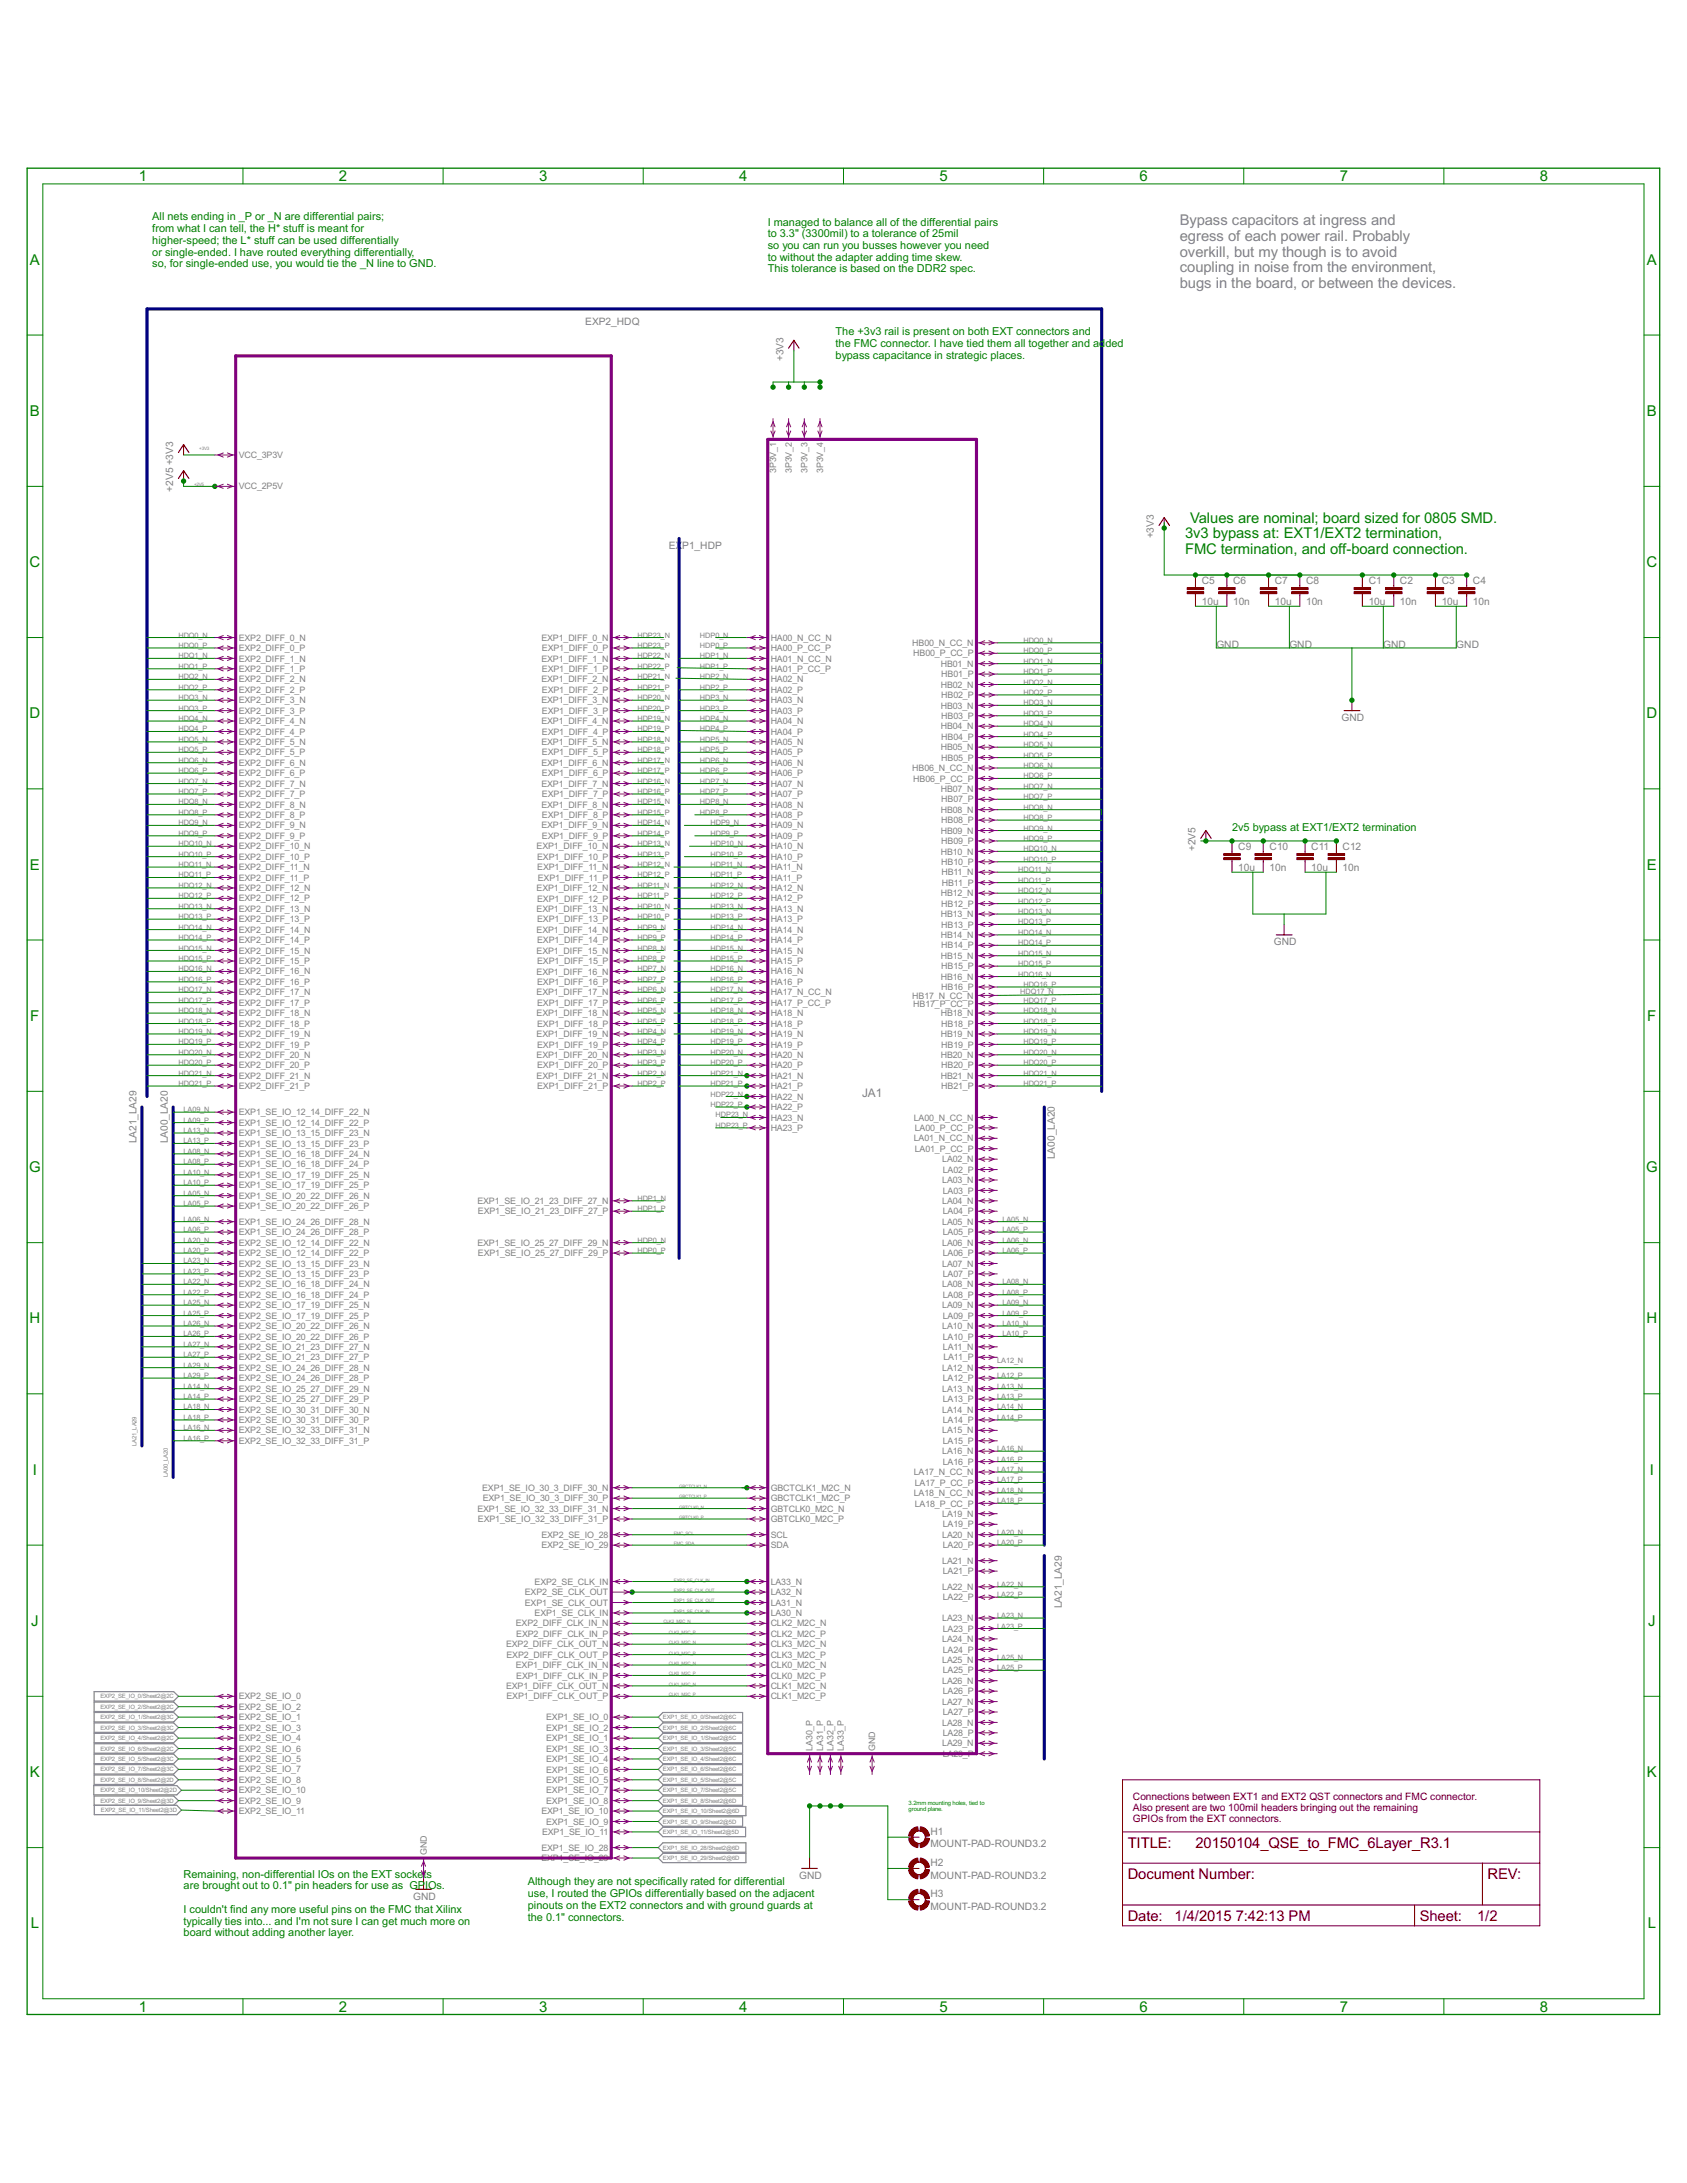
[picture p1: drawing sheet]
<svg xmlns="http://www.w3.org/2000/svg" width="216mm" height="279mm" viewBox="0 0 216 279" stroke-linecap="round" stroke-linejoin="round" font-family="sans-serif">
<defs><g id="words">
<g font-size="2.1" fill="#008000">
<text x="17.8" y="23.2">1</text>
<text x="43.4" y="23.2">2</text>
<text x="69" y="23.2">3</text>
<text x="94.6" y="23.2">4</text>
<text x="120.2" y="23.2">5</text>
<text x="145.8" y="23.2">6</text>
<text x="171.5" y="23.2">7</text>
<text x="197.1" y="23.2">8</text>
<text x="3.8" y="33.9">A</text>
<text x="210.8" y="33.9">A</text>
<text x="3.8" y="53.2">B</text>
<text x="210.8" y="53.2">B</text>
<text x="151.7" y="68.9">3v3 bypass at: EXT1/EXT2 termination,</text>
<text x="151.7" y="70.9">FMC termination, and off-board connection.</text>
<text x="152.3" y="66.9">Values are nominal; board sized for 0805 SMD.</text>
<text x="3.8" y="72.6">C</text>
<text x="210.7" y="72.6">C</text>
<text x="3.8" y="92">D</text>
<text x="210.7" y="92">D</text>
<text x="3.8" y="111.3">E</text>
<text x="210.8" y="111.3">E</text>
<text x="3.9" y="130.7">F</text>
<text x="210.8" y="130.7">F</text>
<text x="3.7" y="150">G</text>
<text x="210.7" y="150">G</text>
<text x="3.8" y="169.4">H</text>
<text x="210.7" y="169.4">H</text>
<text x="4.2" y="188.8">I</text>
<text x="211.2" y="188.8">I</text>
<text x="4" y="208.1">J</text>
<text x="210.9" y="208.1">J</text>
<text x="3.8" y="227.5">K</text>
<text x="210.8" y="227.5">K</text>
<text x="3.9" y="246.8">L</text>
<text x="210.9" y="246.8">L</text>
<text x="17.8" y="257.5">1</text>
<text x="43.4" y="257.5">2</text>
<text x="69" y="257.5">3</text>
<text x="94.6" y="257.5">4</text>
<text x="120.2" y="257.5">5</text>
<text x="145.8" y="257.5">6</text>
<text x="171.5" y="257.5">7</text>
<text x="197.1" y="257.5">8</text>
</g>
<g font-size="2.1" fill="#808080">
<text x="151" y="28.8">Bypass capacitors at ingress and</text>
<text x="151" y="30.8">egress of each power rail. Probably</text>
<text x="151" y="32.9">overkill, but my though is to avoid</text>
<text x="151" y="34.9">coupling in noise from the environment,</text>
<text x="151" y="36.9">bugs in the board, or between the devices.</text>
</g>
<g font-size="2.1" fill="#800000">
<text x="144.3" y="236.5">TITLE:</text>
<text x="153" y="236.5">20150104_QSE_to_FMC_6Layer_R3.1</text>
<text x="144.3" y="245.8">Date:</text>
<text x="144.3" y="240.5">Document Number:</text>
<text x="150.3" y="245.8">1/4/2015</text>
<text x="158.1" y="245.8">7:42:13 PM</text>
<text x="181.7" y="245.8">Sheet:</text>
<text x="189" y="245.8">1/2</text>
<text x="190.4" y="240.5">REV:</text>
</g>
<text font-size="1.7" fill="#808080" x="110.3" y="140.3">JA1</text>
<g font-size="1.6" fill="#008000">
<text x="19.5" y="28.2">All nets ending in _P or _N are differential pairs;</text>
<text x="19.5" y="29.7">from what I can tell, the H* stuff is meant for</text>
<text x="98.3" y="28.9">I managed to balance all of the differential pairs</text>
<text x="19.5" y="31.2">higher-speed; the L* stuff can be used differentially</text>
<text x="19.5" y="32.7">or single-ended. I have routed everything differentially,</text>
<text x="19.5" y="34.2">so, for single-ended use, you would tie the _N line to GND.</text>
<text x="98.3" y="30.4">to 3.3&quot; (3300mil) to a tolerance of 25mil</text>
<text x="98.3" y="31.9">so you can run you busses however you need</text>
<text x="98.3" y="33.4">to without the adapter adding time skew.</text>
<text x="98.3" y="34.9">This tolerance is based on the DDR2 spec.</text>
<text x="106.9" y="42.9">The +3v3 rail is present on both EXT connectors and</text>
<text x="106.9" y="44.4">the FMC connector. I have tied them all together and ad</text>
<text x="106.9" y="45.9">bypass capacitance in strategic places.</text>
<text x="141.5" y="44.4">ded</text>
<text x="157.7" y="106.3">2v5 bypass at EXT1/EXT2 termination</text>
<text x="23.5" y="240.3">Remaining, non-differential IOs on the EXT socke</text>
<text x="23.5" y="241.8">are brought out to 0.1&quot; pin headers for use as GPIOs.</text>
<text x="23.5" y="244.8">I couldn't find any more useful pins on the FMC that Xilinx</text>
<text x="54.2" y="240.3">t</text>
<text x="54.6" y="240.3">s</text>
<text x="67.6" y="241.3">Although they are not specifically rated for differential</text>
<text x="67.6" y="242.8">use, I routed the GPIOs differentially based on the adjacent</text>
<text x="67.6" y="244.3">pinouts on the EXT2 connectors and with ground guards at</text>
<text x="67.6" y="245.8">the 0.1&quot; connectors.</text>
<text x="23.5" y="246.3">typically ties into... and I'm not sure I can get much more on</text>
<text x="23.5" y="247.8">board without adding another layer.</text>
</g>
<g font-size="1.5" fill="#808080">
<text x="74.9" y="41.6">EXP2_HDQ</text>
<text x="100.3" y="46.2" transform="rotate(-90 100.3 46.2)">+3V3</text>
<text x="22.2" y="62.9" transform="rotate(-90 22.2 62.9)">+2V5 +3V3</text>
<text x="85.6" y="70.3">EX</text>
<text x="87.3" y="70.3">P1_HDP</text>
<text x="147.7" y="68.9" transform="rotate(-90 147.7 68.9)">+3V3</text>
<text x="153.8" y="77.4">10u</text>
<text x="153.8" y="74.7">C5</text>
<text x="157.8" y="77.4">10n</text>
<text x="157.8" y="74.7">C6</text>
<text x="163.1" y="77.4">10u</text>
<text x="163.1" y="74.7">C7</text>
<text x="167.2" y="77.4">10n</text>
<text x="167.2" y="74.7">C8</text>
<text x="175.2" y="77.4">10u</text>
<text x="175.2" y="74.7">C1</text>
<text x="179.2" y="77.4">10n</text>
<text x="179.2" y="74.7">C2</text>
<text x="184.5" y="77.4">10u</text>
<text x="184.5" y="74.7">C3</text>
<text x="188.5" y="77.4">10n</text>
<text x="188.5" y="74.7">C4</text>
<text x="155.7" y="82.9">GND</text>
<text x="165" y="82.9">GND</text>
<text x="177" y="82.9">GND</text>
<text x="186.4" y="82.9">GND</text>
<text x="171.7" y="92.3">GND</text>
<text x="153" y="109" transform="rotate(-90 153 109)">+2V5</text>
<text x="158.5" y="111.4">10u</text>
<text x="158.5" y="108.8">C9</text>
<text x="162.5" y="111.4">10n</text>
<text x="162.5" y="108.8">C10</text>
<text x="167.8" y="111.4">10u</text>
<text x="167.8" y="108.8">C11</text>
<text x="171.8" y="111.4">10n</text>
<text x="171.8" y="108.8">C12</text>
<text x="163" y="121">GND</text>
<text x="17.5" y="146.4" transform="rotate(-90 17.5 146.4)">LA21_LA29</text>
<text x="21.5" y="146.4" transform="rotate(-90 21.5 146.4)">LA00_LA20</text>
<text x="135" y="148.4" transform="rotate(-90 135 148.4)">LA00_LA20</text>
<text x="135.9" y="205.9" transform="rotate(-90 135.9 205.9)">LA21_LA29</text>
<text x="119.1" y="236.4">MOUNT-PAD-ROUND3.2</text>
<text x="119.1" y="234.8">H1</text>
<text x="119.1" y="238.8">H2</text>
<text x="52.9" y="243.1">GND</text>
<text x="102.3" y="240.5">GND</text>
<text x="119.1" y="240.4">MOUNT-PAD-ROUND3.2</text>
<text x="119.1" y="244.4">MOUNT-PAD-ROUND3.2</text>
<text x="119.1" y="242.8">H3</text>
</g>
<g font-size="1.5" fill="#800000">
<text x="145" y="230.3">Connections between EXT1 and EXT2 QST connectors and FMC connector.</text>
<text x="145" y="231.7">Also present are two 100mil headers bringing out the remaining</text>
<text x="145" y="233.1">GPIOs from the EXT connectors.</text>
</g>
<g font-size="1.3" fill="#808080">
<text x="30.5" y="58.6">VCC_3P3V</text>
<text x="30.5" y="62.6">VCC_2P5V</text>
<text x="99.3" y="60.5" transform="rotate(-90 99.3 60.5)">3P3V_1</text>
<text x="101.3" y="60.5" transform="rotate(-90 101.3 60.5)">3P3V_2</text>
<text x="103.3" y="60.5" transform="rotate(-90 103.3 60.5)">3P3V_3</text>
<text x="105.3" y="60.5" transform="rotate(-90 105.3 60.5)">3P3V_4</text>
<text x="30.5" y="82">EXP2_DIFF_0_N</text>
<text x="30.5" y="83.3">EXP2_DIFF_0_P</text>
<text x="69.3" y="82">EXP1_DIFF_0_N</text>
<text x="69.4" y="83.3">EXP1_DIFF_0_P</text>
<text x="98.6" y="82">HA00_N_CC_N</text>
<text x="98.6" y="83.3">HA00_P_CC_P</text>
<text x="116.8" y="82.7">HB00_N_CC_N</text>
<text x="30.5" y="84.7">EXP2_DIFF_1_N</text>
<text x="30.5" y="86">EXP2_DIFF_1_P</text>
<text x="30.5" y="87.3">EXP2_DIFF_2_N</text>
<text x="30.5" y="88.7">EXP2_DIFF_2_P</text>
<text x="69.3" y="84.7">EXP1_DIFF_1_N</text>
<text x="69.3" y="87.3">EXP1_DIFF_2_N</text>
<text x="69.4" y="86">EXP1_DIFF_1_P</text>
<text x="69.4" y="88.7">EXP1_DIFF_2_P</text>
<text x="98.6" y="84.7">HA01_N_CC_N</text>
<text x="98.6" y="86">HA01_P_CC_P</text>
<text x="98.6" y="87.3">HA02_N</text>
<text x="98.6" y="88.7">HA02_P</text>
<text x="116.9" y="84">HB00_P_CC_P</text>
<text x="120.4" y="85.3">HB01_N</text>
<text x="120.4" y="88">HB02_N</text>
<text x="120.5" y="86.7">HB01_P</text>
<text x="120.5" y="89.3">HB02_P</text>
<text x="30.5" y="90">EXP2_DIFF_3_N</text>
<text x="30.5" y="91.3">EXP2_DIFF_3_P</text>
<text x="30.5" y="92.7">EXP2_DIFF_4_N</text>
<text x="30.5" y="94">EXP2_DIFF_4_P</text>
<text x="30.5" y="95.4">EXP2_DIFF_5_N</text>
<text x="69.3" y="90">EXP1_DIFF_3_N</text>
<text x="69.3" y="92.7">EXP1_DIFF_4_N</text>
<text x="69.3" y="95.4">EXP1_DIFF_5_N</text>
<text x="69.4" y="91.4">EXP1_DIFF_3_P</text>
<text x="69.4" y="94">EXP1_DIFF_4_P</text>
<text x="98.6" y="90">HA03_N</text>
<text x="98.6" y="91.3">HA03_P</text>
<text x="98.6" y="92.7">HA04_N</text>
<text x="98.6" y="94">HA04_P</text>
<text x="98.6" y="95.4">HA05_N</text>
<text x="120.4" y="90.7">HB03_N</text>
<text x="120.4" y="93.4">HB04_N</text>
<text x="120.5" y="92">HB03_P</text>
<text x="120.5" y="94.7">HB04_P</text>
<text x="30.5" y="96.7">EXP2_DIFF_5_P</text>
<text x="30.5" y="98">EXP2_DIFF_6_N</text>
<text x="30.5" y="99.4">EXP2_DIFF_6_P</text>
<text x="30.5" y="100.7">EXP2_DIFF_7_N</text>
<text x="69.3" y="98">EXP1_DIFF_6_N</text>
<text x="69.3" y="100.7">EXP1_DIFF_7_N</text>
<text x="69.4" y="96.7">EXP1_DIFF_5_P</text>
<text x="69.4" y="99.4">EXP1_DIFF_6_P</text>
<text x="98.6" y="96.7">HA05_P</text>
<text x="98.6" y="98">HA06_N</text>
<text x="98.6" y="99.4">HA06_P</text>
<text x="98.6" y="100.7">HA07_N</text>
<text x="116.8" y="98.7">HB06_N_CC_N</text>
<text x="116.9" y="100">HB06_P_CC_P</text>
<text x="120.4" y="96">HB05_N</text>
<text x="120.4" y="101.4">HB07_N</text>
<text x="120.5" y="97.4">HB05_P</text>
<text x="30.5" y="102">EXP2_DIFF_7_P</text>
<text x="30.5" y="103.4">EXP2_DIFF_8_N</text>
<text x="30.5" y="104.7">EXP2_DIFF_8_P</text>
<text x="30.5" y="106">EXP2_DIFF_9_N</text>
<text x="30.5" y="107.4">EXP2_DIFF_9_P</text>
<text x="69.3" y="103.4">EXP1_DIFF_8_N</text>
<text x="69.3" y="106">EXP1_DIFF_9_N</text>
<text x="69.4" y="102">EXP1_DIFF_7_P</text>
<text x="69.4" y="104.7">EXP1_DIFF_8_P</text>
<text x="69.4" y="107.4">EXP1_DIFF_9_P</text>
<text x="98.6" y="102">HA07_P</text>
<text x="98.6" y="103.4">HA08_N</text>
<text x="98.6" y="104.7">HA08_P</text>
<text x="98.6" y="106">HA09_N</text>
<text x="98.6" y="107.4">HA09_P</text>
<text x="120.4" y="104">HB08_N</text>
<text x="120.4" y="106.7">HB09_N</text>
<text x="120.5" y="102.7">HB07_P</text>
<text x="120.5" y="105.4">HB08_P</text>
<text x="30.5" y="108.7">EXP2_DIFF_10_N</text>
<text x="30.5" y="110">EXP2_DIFF_10_P</text>
<text x="30.5" y="111.4">EXP2_DIFF_11_N</text>
<text x="30.5" y="112.7">EXP2_DIFF_11_P</text>
<text x="68.7" y="108.7">EXP1_DIFF_10_N</text>
<text x="68.7" y="110">EXP1_DIFF_10_P</text>
<text x="68.8" y="111.4">EXP1_DIFF_11_N</text>
<text x="68.8" y="112.7">EXP1_DIFF_11_P</text>
<text x="98.6" y="108.7">HA10_N</text>
<text x="98.6" y="110">HA10_P</text>
<text x="98.6" y="111.4">HA11_N</text>
<text x="98.6" y="112.7">HA11_P</text>
<text x="120.4" y="109.4">HB10_N</text>
<text x="120.5" y="108">HB09_P</text>
<text x="120.5" y="110.7">HB10_P</text>
<text x="120.5" y="112">HB11_N</text>
<text x="120.5" y="113.4">HB11_P</text>
<text x="30.5" y="114">EXP2_DIFF_12_N</text>
<text x="30.5" y="115.4">EXP2_DIFF_12_P</text>
<text x="30.5" y="116.7">EXP2_DIFF_13_N</text>
<text x="30.5" y="118">EXP2_DIFF_13_P</text>
<text x="30.5" y="119.4">EXP2_DIFF_14_N</text>
<text x="68.7" y="114">EXP1_DIFF_12_N</text>
<text x="68.7" y="116.7">EXP1_DIFF_13_N</text>
<text x="68.7" y="119.4">EXP1_DIFF_14_N</text>
<text x="68.7" y="115.4">EXP1_DIFF_12_P</text>
<text x="68.7" y="118.1">EXP1_DIFF_13_P</text>
<text x="98.6" y="114">HA12_N</text>
<text x="98.6" y="115.4">HA12_P</text>
<text x="98.6" y="116.7">HA13_N</text>
<text x="98.6" y="118">HA13_P</text>
<text x="98.6" y="119.4">HA14_N</text>
<text x="120.4" y="114.7">HB12_N</text>
<text x="120.4" y="117.4">HB13_N</text>
<text x="120.5" y="116.1">HB12_P</text>
<text x="120.5" y="118.7">HB13_P</text>
<text x="30.5" y="120.7">EXP2_DIFF_14_P</text>
<text x="30.5" y="122.1">EXP2_DIFF_15_N</text>
<text x="30.5" y="123.4">EXP2_DIFF_15_P</text>
<text x="30.5" y="124.7">EXP2_DIFF_16_N</text>
<text x="68.7" y="122.1">EXP1_DIFF_15_N</text>
<text x="68.7" y="124.7">EXP1_DIFF_16_N</text>
<text x="68.7" y="120.7">EXP1_DIFF_14_P</text>
<text x="68.7" y="123.4">EXP1_DIFF_15_P</text>
<text x="98.6" y="120.7">HA14_P</text>
<text x="98.6" y="122.1">HA15_N</text>
<text x="98.6" y="123.4">HA15_P</text>
<text x="98.6" y="124.7">HA16_N</text>
<text x="120.4" y="120.1">HB14_N</text>
<text x="120.4" y="122.7">HB15_N</text>
<text x="120.4" y="125.4">HB16_N</text>
<text x="120.5" y="121.4">HB14_P</text>
<text x="120.5" y="124.1">HB15_P</text>
<text x="30.5" y="126.1">EXP2_DIFF_16_P</text>
<text x="30.5" y="127.4">EXP2_DIFF_17_N</text>
<text x="30.5" y="128.7">EXP2_DIFF_17_P</text>
<text x="30.5" y="130.1">EXP2_DIFF_18_N</text>
<text x="30.5" y="131.4">EXP2_DIFF_18_P</text>
<text x="68.7" y="127.4">EXP1_DIFF_17_N</text>
<text x="68.7" y="130.1">EXP1_DIFF_18_N</text>
<text x="68.7" y="126.1">EXP1_DIFF_16_P</text>
<text x="68.7" y="128.7">EXP1_DIFF_17_P</text>
<text x="68.7" y="131.4">EXP1_DIFF_18_P</text>
<text x="98.6" y="126.1">HA16_P</text>
<text x="98.6" y="127.4">HA17_N_CC_N</text>
<text x="98.6" y="128.7">HA17_P_CC_P</text>
<text x="98.6" y="130.1">HA18_N</text>
<text x="98.6" y="131.4">HA18_P</text>
<text x="116.8" y="127.8">HB17_N_CC_N</text>
<text x="116.9" y="128.9">HB17_P_CC_P</text>
<text x="120.4" y="130.1">HB18_N</text>
<text x="120.5" y="131.4">HB18_P</text>
<text x="120.5" y="126.7">HB16_P</text>
<text x="30.5" y="132.7">EXP2_DIFF_19_N</text>
<text x="30.5" y="134.1">EXP2_DIFF_19_P</text>
<text x="30.5" y="135.4">EXP2_DIFF_20_N</text>
<text x="30.5" y="136.7">EXP2_DIFF_20_P</text>
<text x="68.7" y="132.7">EXP1_DIFF_19_N</text>
<text x="68.7" y="135.4">EXP1_DIFF_20_N</text>
<text x="68.7" y="134.1">EXP1_DIFF_19_P</text>
<text x="68.7" y="136.7">EXP1_DIFF_20_P</text>
<text x="98.6" y="132.7">HA19_N</text>
<text x="98.6" y="134.1">HA19_P</text>
<text x="98.6" y="135.4">HA20_N</text>
<text x="98.6" y="136.7">HA20_P</text>
<text x="120.4" y="132.7">HB19_N</text>
<text x="120.4" y="135.4">HB20_N</text>
<text x="120.5" y="134.1">HB19_P</text>
<text x="120.5" y="136.7">HB20_P</text>
<text x="30.5" y="142.7">EXP1_SE_IO_12_14_DIFF_22_N</text>
<text x="30.5" y="138.1">EXP2_DIFF_21_N</text>
<text x="30.5" y="139.4">EXP2_DIFF_21_P</text>
<text x="68.7" y="138.1">EXP1_DIFF_21_N</text>
<text x="68.7" y="139.4">EXP1_DIFF_21_P</text>
<text x="98.6" y="138.1">HA21_N</text>
<text x="98.6" y="139.4">HA21_P</text>
<text x="98.6" y="140.7">HA22_N</text>
<text x="98.6" y="142.1">HA22_P</text>
<text x="98.6" y="143.4">HA23_N</text>
<text x="116.9" y="143.4">LA00_N_CC_N</text>
<text x="120.4" y="138.1">HB21_N</text>
<text x="120.5" y="139.4">HB21_P</text>
<text x="30.5" y="144.1">EXP1_SE_IO_12_14_DIFF_22_P</text>
<text x="30.5" y="145.4">EXP1_SE_IO_13_15_DIFF_23_N</text>
<text x="30.5" y="146.8">EXP1_SE_IO_13_15_DIFF_23_P</text>
<text x="30.5" y="148.1">EXP1_SE_IO_16_18_DIFF_24_N</text>
<text x="30.5" y="149.4">EXP1_SE_IO_16_18_DIFF_24_P</text>
<text x="98.6" y="144.8">HA23_P</text>
<text x="116.9" y="146.1">LA01_N_CC_N</text>
<text x="117.1" y="144.8">LA00_P_CC_P</text>
<text x="117.1" y="147.4">LA01_P_CC_P</text>
<text x="120.6" y="148.8">LA02_N</text>
<text x="30.5" y="150.8">EXP1_SE_IO_17_19_DIFF_25_N</text>
<text x="30.5" y="152.1">EXP1_SE_IO_17_19_DIFF_25_P</text>
<text x="30.5" y="153.4">EXP1_SE_IO_20_22_DIFF_26_N</text>
<text x="30.5" y="154.8">EXP1_SE_IO_20_22_DIFF_26_P</text>
<text x="61.1" y="154.1">EXP1_SE_IO_21_23_DIFF_27_N</text>
<text x="61.2" y="155.4">EXP1_SE_IO_21_23_DIFF_27_P</text>
<text x="120.6" y="151.4">LA03_N</text>
<text x="120.6" y="154.1">LA04_N</text>
<text x="120.7" y="150.1">LA02_P</text>
<text x="120.7" y="152.8">LA03_P</text>
<text x="120.7" y="155.4">LA04_P</text>
<text x="30.5" y="156.8">EXP1_SE_IO_24_26_DIFF_28_N</text>
<text x="30.5" y="158.1">EXP1_SE_IO_24_26_DIFF_28_P</text>
<text x="30.5" y="159.4">EXP2_SE_IO_12_14_DIFF_22_N</text>
<text x="30.5" y="160.8">EXP2_SE_IO_12_14_DIFF_22_P</text>
<text x="61.1" y="159.4">EXP1_SE_IO_25_27_DIFF_29_N</text>
<text x="61.2" y="160.8">EXP1_SE_IO_25_27_DIFF_29_P</text>
<text x="120.6" y="156.8">LA05_N</text>
<text x="120.6" y="159.4">LA06_N</text>
<text x="120.7" y="158.1">LA05_P</text>
<text x="120.7" y="160.8">LA06_P</text>
<text x="30.5" y="164.8">EXP2_SE_IO_16_18_DIFF_24_N</text>
<text x="30.5" y="166.1">EXP2_SE_IO_16_18_DIFF_24_P</text>
<text x="30.5" y="167.4">EXP2_SE_IO_17_19_DIFF_25_N</text>
<text x="30.5" y="162.1">EXP2_SE_IO_13_15_DIFF_23_N</text>
<text x="30.5" y="163.4">EXP2_SE_IO_13_15_DIFF_23_P</text>
<text x="120.6" y="162.1">LA07_N</text>
<text x="120.6" y="164.8">LA08_N</text>
<text x="120.6" y="167.5">LA09_N</text>
<text x="120.7" y="163.4">LA07_P</text>
<text x="120.7" y="166.1">LA08_P</text>
<text x="30.5" y="168.8">EXP2_SE_IO_17_19_DIFF_25_P</text>
<text x="30.5" y="170.1">EXP2_SE_IO_20_22_DIFF_26_N</text>
<text x="30.5" y="171.5">EXP2_SE_IO_20_22_DIFF_26_P</text>
<text x="30.5" y="172.8">EXP2_SE_IO_21_23_DIFF_27_N</text>
<text x="120.6" y="170.1">LA10_N</text>
<text x="120.7" y="168.8">LA09_P</text>
<text x="120.7" y="171.5">LA10_P</text>
<text x="120.7" y="172.8">LA11_N</text>
<text x="30.5" y="174.1">EXP2_SE_IO_21_23_DIFF_27_P</text>
<text x="30.5" y="175.5">EXP2_SE_IO_24_26_DIFF_28_N</text>
<text x="30.5" y="176.8">EXP2_SE_IO_24_26_DIFF_28_P</text>
<text x="30.5" y="178.1">EXP2_SE_IO_25_27_DIFF_29_N</text>
<text x="30.5" y="179.5">EXP2_SE_IO_25_27_DIFF_29_P</text>
<text x="120.6" y="175.5">LA12_N</text>
<text x="120.6" y="178.1">LA13_N</text>
<text x="120.7" y="176.8">LA12_P</text>
<text x="120.7" y="179.5">LA13_P</text>
<text x="120.7" y="174.1">LA11_P</text>
<text x="30.5" y="180.8">EXP2_SE_IO_30_31_DIFF_30_N</text>
<text x="30.5" y="182.1">EXP2_SE_IO_30_31_DIFF_30_P</text>
<text x="30.5" y="183.5">EXP2_SE_IO_32_33_DIFF_31_N</text>
<text x="30.5" y="184.8">EXP2_SE_IO_32_33_DIFF_31_P</text>
<text x="120.6" y="180.8">LA14_N</text>
<text x="120.6" y="183.5">LA15_N</text>
<text x="120.7" y="182.1">LA14_P</text>
<text x="120.7" y="184.8">LA15_P</text>
<text x="61.7" y="190.8">EXP1_SE_IO_30_3_DIFF_30_N</text>
<text x="98.6" y="190.8">GBCTCLK1_M2C_N</text>
<text x="116.9" y="188.8">LA17_N_CC_N</text>
<text x="116.9" y="191.5">LA18_N_CC_N</text>
<text x="117.1" y="190.1">LA17_P_CC_P</text>
<text x="120.6" y="186.1">LA16_N</text>
<text x="120.7" y="187.5">LA16_P</text>
<text x="61.1" y="193.5">EXP1_SE_IO_32_33_DIFF_31_N</text>
<text x="61.2" y="194.8">EXP1_SE_IO_32_33_DIFF_31_P</text>
<text x="61.8" y="192.1">EXP1_SE_IO_30_3_DIFF_30_P</text>
<text x="69.3" y="196.8">EXP2_SE_IO_28</text>
<text x="98.6" y="192.1">GBCTCLK1_M2C_P</text>
<text x="98.6" y="193.5">GBTCLK0_M2C_N</text>
<text x="98.6" y="194.8">GBTCLK0_M2C_P</text>
<text x="98.6" y="196.8">SCL</text>
<text x="117.1" y="192.8">LA18_P_CC_P</text>
<text x="120.6" y="194.2">LA19_N</text>
<text x="120.6" y="196.8">LA20_N</text>
<text x="120.7" y="195.5">LA19_P</text>
<text x="68.4" y="202.8">EXP2_SE_CLK_IN</text>
<text x="69.3" y="198.2">EXP2_SE_IO_29</text>
<text x="98.6" y="198.2">SDA</text>
<text x="98.6" y="202.8">LA33_N</text>
<text x="120.6" y="200.2">LA21_N</text>
<text x="120.6" y="203.5">LA22_N</text>
<text x="120.7" y="198.2">LA20_P</text>
<text x="120.7" y="201.5">LA21_P</text>
<text x="66" y="208.2">EXP2_DIFF_CLK_IN_N</text>
<text x="66.1" y="209.5">EXP2_DIFF_CLK_IN_P</text>
<text x="67.2" y="204.2">EXP2_SE_CLK_OUT</text>
<text x="67.2" y="205.5">EXP1_SE_CLK_OUT</text>
<text x="68.4" y="206.8">EXP1_SE_CLK_IN</text>
<text x="98.6" y="208.2">CLK2_M2C_N</text>
<text x="98.6" y="209.5">CLK2_M2C_P</text>
<text x="98.6" y="204.2">LA32_N</text>
<text x="98.6" y="205.5">LA31_N</text>
<text x="98.6" y="206.8">LA30_N</text>
<text x="120.6" y="207.5">LA23_N</text>
<text x="120.7" y="204.8">LA22_P</text>
<text x="120.7" y="208.8">LA23_P</text>
<text x="64.8" y="210.8">EXP2_DIFF_CLK_OUT_N</text>
<text x="64.8" y="212.2">EXP2_DIFF_CLK_OUT_P</text>
<text x="66" y="213.5">EXP1_DIFF_CLK_IN_N</text>
<text x="66.1" y="214.8">EXP1_DIFF_CLK_IN_P</text>
<text x="98.6" y="213.5">CLK0_M2C_N</text>
<text x="98.6" y="214.8">CLK0_M2C_P</text>
<text x="98.6" y="210.8">CLK3_M2C_N</text>
<text x="98.6" y="212.2">CLK3_M2C_P</text>
<text x="120.6" y="210.2">LA24_N</text>
<text x="120.6" y="212.8">LA25_N</text>
<text x="120.6" y="215.5">LA26_N</text>
<text x="120.7" y="211.5">LA24_P</text>
<text x="120.7" y="214.2">LA25_P</text>
<text x="30.5" y="217.5">EXP2_SE_IO_0</text>
<text x="30.5" y="218.8">EXP2_SE_IO_2</text>
<text x="30.5" y="220.2">EXP2_SE_IO_1</text>
<text x="30.5" y="221.5">EXP2_SE_IO_3</text>
<text x="64.8" y="216.2">EXP1_DIFF_CLK_OUT_N</text>
<text x="64.8" y="217.5">EXP1_DIFF_CLK_OUT_P</text>
<text x="69.9" y="220.2">EXP1_SE_IO_0</text>
<text x="69.9" y="221.5">EXP1_SE_IO_2</text>
<text x="98.6" y="216.2">CLK1_M2C_N</text>
<text x="98.6" y="217.5">CLK1_M2C_P</text>
<text x="120.6" y="220.9">LA28_N</text>
<text x="120.6" y="218.2">LA27_N</text>
<text x="120.7" y="216.8">LA26_P</text>
<text x="120.7" y="219.5">LA27_P</text>
<text x="30.5" y="222.9">EXP2_SE_IO_4</text>
<text x="30.5" y="224.2">EXP2_SE_IO_6</text>
<text x="30.5" y="225.5">EXP2_SE_IO_5</text>
<text x="30.5" y="226.9">EXP2_SE_IO_7</text>
<text x="69.9" y="222.9">EXP1_SE_IO_1</text>
<text x="69.9" y="224.2">EXP1_SE_IO_3</text>
<text x="69.9" y="225.5">EXP1_SE_IO_4</text>
<text x="69.9" y="226.9">EXP1_SE_IO_6</text>
<text x="104" y="224.1" transform="rotate(-90 104 224.1)">LA30_P</text>
<text x="105.3" y="224.1" transform="rotate(-90 105.3 224.1)">LA31_P</text>
<text x="106.7" y="224.1" transform="rotate(-90 106.7 224.1)">LA32_P</text>
<text x="108" y="224.1" transform="rotate(-90 108 224.1)">LA33_P</text>
<text x="112" y="224.1" transform="rotate(-90 112 224.1)">GND</text>
<text x="120.6" y="223.5">LA29_N</text>
<text x="120.7" y="222.2">LA28_P</text>
<text x="120.7" y="224.9">LA29_P</text>
<text x="30.5" y="228.2">EXP2_SE_IO_8</text>
<text x="30.5" y="229.5">EXP2_SE_IO_10</text>
<text x="30.5" y="230.9">EXP2_SE_IO_9</text>
<text x="30.5" y="232.2">EXP2_SE_IO_11</text>
<text x="69.3" y="232.2">EXP1_SE_IO_10</text>
<text x="69.9" y="228.2">EXP1_SE_IO_5</text>
<text x="69.9" y="229.5">EXP1_SE_IO_7</text>
<text x="69.9" y="230.9">EXP1_SE_IO_8</text>
<text x="69.9" y="233.5">EXP1_SE_IO_9</text>
<text x="54.6" y="237.4" transform="rotate(-90 54.6 237.4)">GND</text>
<text x="69.3" y="236.9">EXP1_SE_IO_28</text>
<text x="69.3" y="238.2">EXP1_SE_IO_29</text>
<text x="69.4" y="234.9">EXP1_SE_IO_11</text>
</g>
<g font-size="1.1" fill="#808080">
<text x="22.8" y="82.9">HDQ0_P</text>
<text x="22.8" y="81.6">HDQ0_N</text>
<text x="81.6" y="81.6">HDP23_N</text>
<text x="81.6" y="82.9">HDP23_P</text>
<text x="89.6" y="81.6">HDP0_N</text>
<text x="89.6" y="82.9">HDP0_P</text>
<text x="131" y="83.6">HDQ0_P</text>
<text x="131" y="82.3">HDQ0_N</text>
<text x="22.8" y="84.3">HDQ1_N</text>
<text x="22.8" y="85.6">HDQ1_P</text>
<text x="22.8" y="86.9">HDQ2_N</text>
<text x="22.8" y="88.3">HDQ2_P</text>
<text x="22.8" y="89.6">HDQ3_N</text>
<text x="81.6" y="89.6">HDP20_N</text>
<text x="81.6" y="86.9">HDP21_N</text>
<text x="81.6" y="88.3">HDP21_P</text>
<text x="81.6" y="84.3">HDP22_N</text>
<text x="81.6" y="85.6">HDP22_P</text>
<text x="89.6" y="84.3">HDP1_N</text>
<text x="89.6" y="85.6">HDP1_P</text>
<text x="89.6" y="86.9">HDP2_N</text>
<text x="89.6" y="88.3">HDP2_P</text>
<text x="89.6" y="89.6">HDP3_N</text>
<text x="131" y="84.9">HDQ1_N</text>
<text x="131" y="86.3">HDQ1_P</text>
<text x="131" y="87.6">HDQ2_N</text>
<text x="131" y="88.9">HDQ2_P</text>
<text x="22.8" y="90.9">HDQ3_P</text>
<text x="22.8" y="92.3">HDQ4_N</text>
<text x="22.8" y="93.6">HDQ4_P</text>
<text x="22.8" y="95">HDQ5_N</text>
<text x="81.6" y="95">HDP18_N</text>
<text x="81.6" y="92.3">HDP19_N</text>
<text x="81.6" y="93.6">HDP19_P</text>
<text x="81.6" y="90.9">HDP20_P</text>
<text x="89.6" y="90.9">HDP3_P</text>
<text x="89.6" y="92.3">HDP4_N</text>
<text x="89.6" y="93.6">HDP4_P</text>
<text x="89.6" y="95">HDP5_N</text>
<text x="131" y="90.3">HDQ3_N</text>
<text x="131" y="91.6">HDQ3_P</text>
<text x="131" y="93">HDQ4_N</text>
<text x="131" y="94.3">HDQ4_P</text>
<text x="131" y="95.6">HDQ5_N</text>
<text x="22.8" y="96.3">HDQ5_P</text>
<text x="22.8" y="97.6">HDQ6_N</text>
<text x="22.8" y="99">HDQ6_P</text>
<text x="22.8" y="100.3">HDQ7_N</text>
<text x="22.8" y="101.6">HDQ7_P</text>
<text x="81.6" y="100.3">HDP16_N</text>
<text x="81.6" y="101.6">HDP16_P</text>
<text x="81.6" y="97.6">HDP17_N</text>
<text x="81.6" y="99">HDP17_P</text>
<text x="81.6" y="96.3">HDP18_P</text>
<text x="89.6" y="96.3">HDP5_P</text>
<text x="89.6" y="97.6">HDP6_N</text>
<text x="89.6" y="99">HDP6_P</text>
<text x="89.6" y="100.3">HDP7_N</text>
<text x="89.6" y="101.6">HDP7_P</text>
<text x="131" y="97">HDQ5_P</text>
<text x="131" y="98.3">HDQ6_N</text>
<text x="131" y="99.6">HDQ6_P</text>
<text x="131" y="101">HDQ7_N</text>
<text x="22.8" y="103">HDQ8_N</text>
<text x="22.8" y="104.3">HDQ8_P</text>
<text x="22.8" y="105.6">HDQ9_N</text>
<text x="22.8" y="107">HDQ9_P</text>
<text x="81.6" y="105.6">HDP14_N</text>
<text x="81.6" y="107">HDP14_P</text>
<text x="81.6" y="103">HDP15_N</text>
<text x="81.6" y="104.3">HDP15_P</text>
<text x="89.6" y="103">HDP8_N</text>
<text x="89.6" y="104.3">HDP8_P</text>
<text x="90.9" y="105.6">HDP9_N</text>
<text x="90.9" y="107">HDP9_P</text>
<text x="131" y="102.3">HDQ7_P</text>
<text x="131" y="103.6">HDQ8_N</text>
<text x="131" y="105">HDQ8_P</text>
<text x="131" y="106.3">HDQ9_N</text>
<text x="131" y="107.6">HDQ9_P</text>
<text x="22.8" y="108.3">HDQ10_N</text>
<text x="22.8" y="109.6">HDQ10_P</text>
<text x="22.8" y="111">HDQ11_N</text>
<text x="22.8" y="112.3">HDQ11_P</text>
<text x="22.8" y="113.6">HDQ12_N</text>
<text x="81.6" y="113.6">HDP11_N</text>
<text x="81.6" y="111">HDP12_N</text>
<text x="81.6" y="112.3">HDP12_P</text>
<text x="81.6" y="108.3">HDP13_N</text>
<text x="81.6" y="109.6">HDP13_P</text>
<text x="90.9" y="108.3">HDP10_N</text>
<text x="90.9" y="109.6">HDP10_P</text>
<text x="90.9" y="111">HDP11_N</text>
<text x="90.9" y="112.3">HDP11_P</text>
<text x="90.9" y="113.6">HDP12_N</text>
<text x="130.3" y="111.6">HDQ11_N</text>
<text x="130.3" y="113">HDQ11_P</text>
<text x="131" y="109">HDQ10_N</text>
<text x="131" y="110.3">HDQ10_P</text>
<text x="22.8" y="115">HDQ12_P</text>
<text x="22.8" y="116.3">HDQ13_N</text>
<text x="22.8" y="117.6">HDQ13_P</text>
<text x="22.8" y="119">HDQ14_N</text>
<text x="81.6" y="119">HDP9_N</text>
<text x="81.6" y="116.3">HDP10_N</text>
<text x="81.6" y="117.6">HDP10_P</text>
<text x="81.6" y="115">HDP11_P</text>
<text x="90.9" y="115">HDP12_P</text>
<text x="90.9" y="116.3">HDP13_N</text>
<text x="90.9" y="117.6">HDP13_P</text>
<text x="90.9" y="119">HDP14_N</text>
<text x="130.3" y="114.3">HDQ12_N</text>
<text x="130.3" y="115.6">HDQ12_P</text>
<text x="130.3" y="117">HDQ13_N</text>
<text x="130.3" y="118.3">HDQ13_P</text>
<text x="130.3" y="119.7">HDQ14_N</text>
<text x="22.8" y="120.3">HDQ14_P</text>
<text x="22.8" y="121.7">HDQ15_N</text>
<text x="22.8" y="123">HDQ15_P</text>
<text x="22.8" y="124.3">HDQ16_N</text>
<text x="22.8" y="125.7">HDQ16_P</text>
<text x="81.6" y="124.3">HDP7_N</text>
<text x="81.6" y="125.7">HDP7_P</text>
<text x="81.6" y="121.7">HDP8_N</text>
<text x="81.6" y="120.3">HDP9_P</text>
<text x="81.6" y="123">HDP8_P</text>
<text x="90.9" y="120.3">HDP14_P</text>
<text x="90.9" y="121.7">HDP15_N</text>
<text x="90.9" y="123">HDP15_P</text>
<text x="90.9" y="124.3">HDP16_N</text>
<text x="90.9" y="125.7">HDP16_P</text>
<text x="130.3" y="121">HDQ14_P</text>
<text x="130.3" y="122.3">HDQ15_N</text>
<text x="130.3" y="123.7">HDQ15_P</text>
<text x="130.3" y="125">HDQ16_N</text>
<text x="22.8" y="127">HDQ17_N</text>
<text x="22.8" y="128.3">HDQ17_P</text>
<text x="22.8" y="129.7">HDQ18_N</text>
<text x="22.8" y="131">HDQ18_P</text>
<text x="81.6" y="129.7">HDP5_N</text>
<text x="81.6" y="131">HDP5_P</text>
<text x="81.6" y="127">HDP6_N</text>
<text x="81.6" y="128.3">HDP6_P</text>
<text x="90.9" y="127">HDP17_N</text>
<text x="90.9" y="128.3">HDP17_P</text>
<text x="90.9" y="129.7">HDP18_N</text>
<text x="90.9" y="131">HDP18_P</text>
<text x="130.6" y="127.3">HDQ17_N</text>
<text x="131" y="126.3">HDQ16_P</text>
<text x="131" y="128.3">HDQ17_P</text>
<text x="131" y="129.7">HDQ18_N</text>
<text x="131" y="131">HDQ18_P</text>
<text x="22.8" y="132.3">HDQ19_N</text>
<text x="22.8" y="133.7">HDQ19_P</text>
<text x="22.8" y="135">HDQ20_N</text>
<text x="22.8" y="136.3">HDQ20_P</text>
<text x="22.8" y="137.7">HDQ21_N</text>
<text x="81.6" y="137.7">HDP2_N</text>
<text x="81.6" y="135">HDP3_N</text>
<text x="81.6" y="136.3">HDP3_P</text>
<text x="81.6" y="132.3">HDP4_N</text>
<text x="81.6" y="133.7">HDP4_P</text>
<text x="90.9" y="132.3">HDP19_N</text>
<text x="90.9" y="133.7">HDP19_P</text>
<text x="90.9" y="135">HDP20_N</text>
<text x="90.9" y="136.3">HDP20_P</text>
<text x="90.9" y="137.7">HDP21_N</text>
<text x="131" y="132.3">HDQ19_N</text>
<text x="131" y="133.7">HDQ19_P</text>
<text x="131" y="135">HDQ20_N</text>
<text x="131" y="136.3">HDQ20_P</text>
<text x="131" y="137.7">HDQ21_N</text>
<text x="22.8" y="139">HDQ21_P</text>
<text x="23.5" y="142.3">LA09_N</text>
<text x="23.5" y="143.7">LA09_P</text>
<text x="81.6" y="139">HDP2_P</text>
<text x="90.9" y="139">HDP21_P</text>
<text x="90.9" y="140.3">HDP22_N</text>
<text x="90.9" y="141.7">HDP22_P</text>
<text x="91.6" y="143">HDP23_N</text>
<text x="131" y="139">HDQ21_P</text>
<text x="23.5" y="145">LA13_N</text>
<text x="23.5" y="146.4">LA13_P</text>
<text x="23.5" y="147.7">LA08_N</text>
<text x="23.5" y="149">LA08_P</text>
<text x="91.6" y="144.4">HDP23_P</text>
<text x="23.5" y="153">LA05_N</text>
<text x="23.5" y="154.4">LA05_P</text>
<text x="23.5" y="150.4">LA10_N</text>
<text x="23.5" y="151.7">LA10_P</text>
<text x="81.6" y="153.7">HDP1_N</text>
<text x="81.6" y="155">HDP1_P</text>
<text x="23.5" y="156.4">LA06_N</text>
<text x="23.5" y="157.7">LA06_P</text>
<text x="23.5" y="159">LA20_N</text>
<text x="23.5" y="160.4">LA20_P</text>
<text x="23.5" y="161.7">LA23_N</text>
<text x="81.6" y="159">HDP0_N</text>
<text x="81.6" y="160.4">HDP0_P</text>
<text x="128.3" y="159">LA06_N</text>
<text x="128.3" y="160.4">LA06_P</text>
<text x="128.3" y="156.4">LA05_N</text>
<text x="128.3" y="157.7">LA05_P</text>
<text x="23.5" y="164.4">LA22_N</text>
<text x="23.5" y="165.7">LA22_P</text>
<text x="23.5" y="163">LA23_P</text>
<text x="23.5" y="167">LA25_N</text>
<text x="128.3" y="167">LA09_N</text>
<text x="128.3" y="164.4">LA08_N</text>
<text x="128.3" y="165.7">LA08_P</text>
<text x="23.5" y="168.4">LA25_P</text>
<text x="23.5" y="169.7">LA26_N</text>
<text x="23.5" y="171.1">LA26_P</text>
<text x="23.5" y="172.4">LA27_N</text>
<text x="23.5" y="173.7">LA27_P</text>
<text x="128.3" y="169.7">LA10_N</text>
<text x="128.3" y="171.1">LA10_P</text>
<text x="128.3" y="168.4">LA09_P</text>
<text x="23.5" y="177.7">LA14_N</text>
<text x="23.5" y="179.1">LA14_P</text>
<text x="23.5" y="175.1">LA29_N</text>
<text x="23.5" y="176.4">LA29_P</text>
<text x="127.6" y="174.4">LA12_N</text>
<text x="127.6" y="176.4">LA12_P</text>
<text x="127.6" y="177.7">LA13_N</text>
<text x="127.6" y="179.1">LA13_P</text>
<text x="23.5" y="181.7">LA18_P</text>
<text x="23.5" y="180.4">LA18_N</text>
<text x="23.5" y="183.1">LA16_N</text>
<text x="23.5" y="184.4">LA16_P</text>
<text x="127.6" y="180.4">LA14_N</text>
<text x="127.6" y="181.7">LA14_P</text>
<text x="127.6" y="185.7">LA16_N</text>
<text x="127.6" y="191.1">LA18_N</text>
<text x="127.6" y="188.4">LA17_N</text>
<text x="127.6" y="189.7">LA17_P</text>
<text x="127.6" y="187.1">LA16_P</text>
<text x="127.6" y="192.4">LA18_P</text>
<text x="127.6" y="196.4">LA20_N</text>
<text x="127.6" y="197.8">LA20_P</text>
<text x="127.6" y="203.1">LA22_N</text>
<text x="127.6" y="204.4">LA22_P</text>
<text x="127.6" y="208.4">LA23_P</text>
<text x="127.6" y="207.1">LA23_N</text>
<text x="127.6" y="212.4">LA25_N</text>
<text x="127.6" y="213.8">LA25_P</text>
</g>
<g font-size=".8" fill="#808080">
<text x="17.5" y="185.1" transform="rotate(-90 17.5 185.1)">LA21_LA29</text>
<text x="21.5" y="189.1" transform="rotate(-90 21.5 189.1)">LA00_LA20</text>
<text x="12.9" y="217.4">EXP2_SE_IO_0/Sheet2@2C</text>
<text x="12.9" y="218.7">EXP2_SE_IO_2/Sheet2@2C</text>
<text x="12.9" y="220">EXP2_SE_IO_1/Sheet2@3C</text>
<text x="12.9" y="221.4">EXP2_SE_IO_3/Sheet2@3C</text>
<text x="84.8" y="220">EXP1_SE_IO_0/Sheet2@6C</text>
<text x="84.8" y="221.4">EXP1_SE_IO_2/Sheet2@6C</text>
<text x="12.9" y="222.7">EXP2_SE_IO_4/Sheet2@2C</text>
<text x="12.9" y="224">EXP2_SE_IO_6/Sheet2@2C</text>
<text x="12.9" y="225.4">EXP2_SE_IO_5/Sheet2@3C</text>
<text x="12.9" y="226.7">EXP2_SE_IO_7/Sheet2@3C</text>
<text x="84.8" y="222.7">EXP1_SE_IO_1/Sheet2@5C</text>
<text x="84.8" y="224.1">EXP1_SE_IO_3/Sheet2@5C</text>
<text x="84.8" y="225.4">EXP1_SE_IO_4/Sheet2@6C</text>
<text x="84.8" y="226.7">EXP1_SE_IO_6/Sheet2@6C</text>
<text x="12.9" y="229.4">EXP2_SE_IO_10/Sheet2@2D</text>
<text x="12.9" y="228.1">EXP2_SE_IO_8/Sheet2@2D</text>
<text x="12.9" y="230.7">EXP2_SE_IO_9/Sheet2@3D</text>
<text x="12.9" y="231.9">EXP2_SE_IO_11/Sheet2@3D</text>
<text x="84.8" y="228.1">EXP1_SE_IO_5/Sheet2@5C</text>
<text x="84.8" y="229.4">EXP1_SE_IO_7/Sheet2@5C</text>
<text x="84.8" y="230.7">EXP1_SE_IO_8/Sheet2@6D</text>
<text x="84.8" y="232.1">EXP1_SE_IO_10/Sheet2@6D</text>
<text x="84.8" y="233.4">EXP1_SE_IO_9/Sheet2@5D</text>
<text x="84.8" y="234.7">EXP1_SE_IO_11/Sheet2@5D</text>
<text x="84.8" y="236.7">EXP1_SE_IO_28/Sheet2@6D</text>
<text x="84.8" y="238.1">EXP1_SE_IO_29/Sheet2@6D</text>
</g>
<g font-size=".8" fill="#008000">
<text x="116.3" y="231">3.2mm mounting holes, tied to</text>
<text x="116.3" y="231.8">ground plane.</text>
</g>
<g font-size=".7" fill="#808080">
<text x="25.5" y="57.6">+3V3</text>
<text x="24.8" y="62.2">+2V5</text>
<text x="86.9" y="190.4">GBCTCLK1_N</text>
<text x="86.9" y="191.7">GBCTCLK1_P</text>
<text x="86.2" y="197.8">FMC_SDA</text>
<text x="86.2" y="196.4">FMC_SCL</text>
<text x="86.9" y="193.1">GBTCLK0_N</text>
<text x="86.9" y="194.4">GBTCLK0_P</text>
<text x="86.2" y="202.4">EXP2_SE_CLK_IN</text>
<text x="86.2" y="203.8">EXP2_SE_CLK_OUT</text>
<text x="84.9" y="207.8">CLK2_M2C_N</text>
<text x="85.6" y="209.1">CLK2_M2C_P</text>
<text x="86.2" y="205.1">EXP1_SE_CLK_OUT</text>
<text x="86.2" y="206.4">EXP1_SE_CLK_IN</text>
<text x="85.6" y="213.1">CLK0_M2C_N</text>
<text x="85.6" y="214.4">CLK0_M2C_P</text>
<text x="85.6" y="215.8">CLK1_M2C_N</text>
<text x="85.6" y="210.4">CLK3_M2C_N</text>
<text x="85.6" y="211.8">CLK3_M2C_P</text>
<text x="85.6" y="217.1">CLK1_M2C_P</text>
</g>
</g></defs>
<g fill="none" stroke="#808080" stroke-width=".15">
<path d="M12 216.5h10.2l.6 .6-.6 .6h-10.2zM12 217.8h10.2l.6 .6-.6 .7h-10.2zM12 219.2h10.2l.6 .6-.6 .6h-10.2zM84.2 219.8l.6-.6h10.2v1.2h-10.2zM12 228.5h10.6l.6 .6-.6 .6h-10.6zM12 220.5h10.2l.6 .6-.6 .6h-10.2zM12 221.8h10.2l.6 .7-.6 .6h-10.2zM12 223.2h10.2l.6 .6-.6 .6h-10.2zM12 224.5h10.2l.6 .6-.6 .6h-10.2zM12 225.8h10.2l.6 .7-.6 .6h-10.2zM12 227.2h10.2l.6 .6-.6 .6h-10.2zM12.1 231.1v1.2h10.5l.6-.6-.6-.6h-10.6v-1.2h10.2l.6 .6-.6 .6"/>
<path d="M84.2 221.1l.6-.6h10.2v1.2h-10.2zM84.2 229.1l.6-.6h10.2v1.2h-10.2zM84.2 230.5l.6-.6h10.2v1.2h-10.2zM84.2 233.1l.6-.6h10.2v1.2h-10.2zM84.2 231.8l.6-.6h10.7v1.2h-10.7zM84.2 237.8l.6-.6h10.7v1.2h-10.7zM84.2 234.5l.6-.6h10.6v1.2h-10.6zM84.8 221.8h10.2v1.3h-10.2l-.6-.6zM84.8 223.2h10.2v1.2h-10.2l-.6-.6zM84.8 224.5h10.2v1.2h-10.2l-.6-.6zM84.8 225.8h10.2v1.3h-10.2l-.6-.6zM84.8 227.2h10.2v1.2h-10.2l-.6-.6z"/>
<path d="M84.8 235.9h10.7v1.2h-10.7l-.6-.6z"/>
</g>
<path d="M22.8 57.9l.7-1 .7 1M100.9 44.6l.7-1 .7 1M22.8 61.2l.7-1 .7 1M148.3 67.2l.7-.9 .7 .9M172 91h2M153.7 107.3l.6-1 .7 1M163.3 119.7h2.1M102.6 239.1h2M53.2 241.8h2" fill="none" stroke="#800000" stroke-width=".15"/>
<g fill="none" stroke="#800000" stroke-width=".13">
<path d="M23.5 56.9v1.3M101.6 43.6v1.3M23.5 60.2v1.4M149 66.3v1.3M153 73.6v1.6M153 76v1.6M157 73.6v1.6M157 76v1.6M162.3 73.6v1.6M162.3 76v1.6M166.3 73.6v1.6M166.3 76v1.6"/>
<path d="M174.3 73.6v1.6M174.3 76v1.6M178.4 73.6v1.6M178.4 76v1.6M183.7 73.6v1.6M183.7 76v1.6M187.7 73.6v1.6M187.7 76v1.6M173 89.6v1.4M154.3 106.3v1.3M157.7 107.6v1.6M157.7 110v1.6"/>
<path d="M161.7 107.6v1.6M161.7 110v1.6M164.3 118.3v1.4M167 107.6v1.6M167 110v1.6M171 107.6v1.6M171 110v1.6M103.6 237.8v1.3M116.3 235.1h1.3M116.3 239.1h1.3M143.7 227.8h53.4v18.7h-53.4zM143.7 238.5h53.4"/>
<path d="M143.7 234.5h53.4M189.7 238.5v5.3M54.2 240.5v1.3M116.3 243.1h1.3M143.7 243.8h53.4M181 243.8v2.7"/>
<circle cx="117.6" cy="235.1" r=".8"/>
<circle cx="117.6" cy="239.1" r=".8"/>
<circle cx="117.6" cy="243.1" r=".8"/>
</g>
<g fill="#800000" stroke="#800000" stroke-width=".13">
<path d="M117.8 233.8a1.3 1.3 0 0 1 1.2 1.2h-.6a.86 .86 0 0 0-.7-.7z" fill-rule="evenodd"/>
<path d="M116.6 234.3a1.19 1.19 0 0 1 .9-.5v.5a.79 .79 0 0 0-.7 .7h-.5z" fill-rule="evenodd"/>
<path d="M116.3 235.3l.5-.1a.78 .78 0 0 0 .7 .7v.6h-.2a1.31 1.31 0 0 1-1-1.2z" fill-rule="evenodd"/>
<path d="M118.4 235.2l.6 .1-.1 .2a1.31 1.31 0 0 1-1.1 1l-.1-.6a.85 .85 0 0 0 .7-.7z" fill-rule="evenodd"/>
<path d="M117.8 237.8h.1a1.31 1.31 0 0 1 1.1 1.2h-.6a.86 .86 0 0 0-.7-.7z" fill-rule="evenodd"/>
<path d="M116.6 238.3l.4-.4 .5-.1v.5l-.2 .1a.76 .76 0 0 0-.5 .6h-.5z" fill-rule="evenodd"/>
<path d="M116.3 239.3l.5-.1a.79 .79 0 0 0 .7 .7v.6h-.2a1.31 1.31 0 0 1-1-1.2z" fill-rule="evenodd"/>
<path d="M117.7 239.9a.86 .86 0 0 0 .7-.7l.6 .1-.1 .2a1.31 1.31 0 0 1-1.1 1z" fill-rule="evenodd"/>
<path d="M117.8 241.8h.1a1.31 1.31 0 0 1 1.1 1.2h-.6a.86 .86 0 0 0-.7-.7z" fill-rule="evenodd"/>
<path d="M116.6 242.3l.4-.4 .5-.1v.5a.86 .86 0 0 0-.7 .7h-.5z" fill-rule="evenodd"/>
<path d="M116.3 243.3l.5-.1a.79 .79 0 0 0 .7 .7v.6a1.3 1.3 0 0 1-1.2-1.2z" fill-rule="evenodd"/>
<path d="M117.7 243.9a.79 .79 0 0 0 .7-.7l.6 .1-.1 .2a1.31 1.31 0 0 1-1.1 1z" fill-rule="evenodd"/>
</g>
<g fill="#800000" stroke="#800000" stroke-width=".13">
<path d="M173.3 75.7h2.1v.3h-2.1z"/>
<path d="M173.3 75.2h2.1v.3h-2.1z"/>
<path d="M177.3 75.7h2.1v.3h-2.1z"/>
<path d="M177.3 75.2h2.1v.3h-2.1z"/>
<path d="M182.6 75.7h2.2v.3h-2.2z"/>
<path d="M182.6 75.2h2.2v.3h-2.2z"/>
<path d="M186.6 75.7h2.2v.3h-2.2z"/>
<path d="M186.6 75.2h2.2v.3h-2.2z"/>
<path d="M151.9 75.7h2.2v.3h-2.2z"/>
<path d="M151.9 75.2h2.2v.3h-2.2z"/>
<path d="M156 75.7h2.1v.3h-2.1z"/>
<path d="M156 75.2h2.1v.3h-2.1z"/>
<path d="M161.3 75.7h2.1v.3h-2.1z"/>
<path d="M161.3 75.2h2.1v.3h-2.1z"/>
<path d="M165.3 75.7h2.1v.3h-2.1z"/>
<path d="M165.3 75.2h2.1v.3h-2.1z"/>
<path d="M156.6 109.8h2.1v.2h-2.1z"/>
<path d="M156.6 109.2h2.1v.3h-2.1z"/>
<path d="M160.6 109.8h2.1v.2h-2.1z"/>
<path d="M160.6 109.2h2.1v.3h-2.1z"/>
<path d="M166 109.8h2.1v.2h-2.1z"/>
<path d="M166 109.2h2.1v.3h-2.1z"/>
<path d="M170 109.8h2.1v.2h-2.1z"/>
<path d="M170 109.2h2.1v.3h-2.1z"/>
</g>
<path d="M86.9 68.9v92.1M141 139.7v-100.2h-122.2v100.8M18.2 141.7v43.4M22.2 141.7v47.4M133.6 141.7v56.1M133.6 199.1v26" fill="none" stroke="#000080" stroke-width=".4"/>
<path d="M3.5 21.5h208.9v236.3h-208.9z" fill="none" stroke="#008000" stroke-width=".17"/>
<g fill="none" stroke="#008000" stroke-width=".13">
<path d="M5.5 23.5h204.9v232.3h-204.9zM31.1 21.5v2M56.7 21.5v2M82.3 21.5v2M107.9 21.5v2M133.6 21.5v2M159.2 21.5v2M184.8 21.5v2M3.5 42.9h2M23.5 58.2h4M98.9 49.6v-.7h6v.7M100.9 48.9v.7"/>
<path d="M101.6 44.9v4M102.9 48.9v.7M210.4 42.9h2M3.5 62.3h2M23.5 61.6v.7h4M149 66.9v6.7h38.7M153 77.6h4M155.7 77.6v5.3h30.7v-5.3M162.3 77.6h4M165 77.6v5.3M174.3 77.6h4.1M177 77.6v5.3"/>
<path d="M183.7 77.6h4M210.4 62.3h2M3.5 81.6h2M18.8 81.6h8.7M18.8 82.9h8.7M18.8 84.3h8.7M18.8 88.3h8.7M18.8 89.6h8.7M18.8 91h8.7M18.8 92.3h8.7M18.8 95h8.7M18.8 96.3h8.7"/>
<path d="M18.8 97.6h8.7M18.8 99h8.7M18.8 93.6h8.7M18.8 87h8.7M18.8 85.6h8.7M80.9 81.6h4M80.9 82.9h4M80.9 84.3h4M80.9 88.3h4M80.9 89.6h4M80.9 91h4M80.9 92.3h4"/>
<path d="M80.9 95h4M80.9 96.3h4M80.9 97.6h4M80.9 99h4M80.9 93.6h4M80.9 87h4M80.9 85.6h4M86.5 86.8l9.1 .2M86.7 85.5l8.9 .1M86.9 84.3h8.7M86.9 88.3h8.7M86.9 89.6h8.7"/>
<path d="M86.9 91h8.7M86.9 92.3h8.7M86.9 95h8.7M86.9 96.3h8.7M86.9 97.6h8.7M86.9 99h8.7M87 93.5l8.6 .1M91.6 81.6h4M91.6 82.9h4M127.6 83.6h13.4M127.6 86.3h13.4M127.6 87.6h13.4"/>
<path d="M127.6 88.9h13.4M127.6 90.3h13.4M127.6 91.6h13.4M127.6 92.9h13.4M127.6 94.3h13.4M127.6 95.6h13.4M127.6 97h13.4M127.6 98.3h13.4M127.6 99.6h13.4M127.6 82.3h13.4M141 84.3v.6h-13.4M173 82.9v6.7"/>
<path d="M210.4 81.6h2M3.5 101h2M18.8 100.3h8.7M18.8 101.6h8.7M18.8 103h8.7M18.8 105.6h8.7M18.8 119h8.7M18.8 107h8.7M18.8 108.3h8.7M18.8 116.3h8.7M18.8 109.6h8.7M18.8 117.6h8.7"/>
<path d="M18.8 111h8.7M18.8 113.6h8.7M18.8 112.3h8.7M18.8 115h8.7M18.8 104.3h8.7M80.9 100.3h4M80.9 101.6h4M80.9 103h4M80.9 105.6h4M80.9 119h4M80.9 107h4M80.9 108.3h4"/>
<path d="M80.9 116.3h4M80.9 109.6h4M80.9 117.6h4M80.9 111h4M80.9 113.6h4M80.9 112.3h4M80.9 115h4M80.9 104.3h4M86.3 119h9.3M86.3 116.3h9.3M86.3 117.6h9.3M86.3 111h9.3"/>
<path d="M86.3 113.6h9.3M86.3 112.3h9.3M86.3 115h9.3M86.9 100.3h8.7M86.9 101.6h8.7M86.9 103h8.7M87.6 105.6h8M87.6 109.6h8M88.2 108.3h7.4M88.9 107h6.7M88.9 104.3h6.7M127.6 101h13.4"/>
<path d="M127.6 111.6h13.4M127.6 117h13.4M127.6 107.6h13.4M127.6 103.6h13.4v.7M127.6 102.3h13.4M127.6 105h13.4M127.6 106.3h13.4M127.6 109h13.4M127.6 110.3h13.4M127.6 113h13.4M127.6 115.7h13.4M127.6 118.3h13.4"/>
<path d="M127.6 119.7h13.4M141 113.6v.7h-13.4M153.7 107.6h17.3M157.7 111.6h4M160.3 111.6v5.4h9.4v-5.4M164.3 117v1.3M167 111.6h4M210.4 101h2M3.5 120.3h2M3.5 139.7h2M18.8 120.3h8.7M18.8 137.7h8.7"/>
<path d="M18.8 139h8.7M18.8 135h8.7M18.8 136.3h8.7M18.8 132.3h8.7M18.8 133.7h8.7M18.8 129.7h8.7M18.8 131h8.7M18.8 127h8.7M18.8 128.3h8.7M18.8 124.3h8.7M18.8 125.7h8.7M18.8 121.6h8.7"/>
<path d="M18.8 123h8.7M80.9 120.3h4M80.9 137.7h4M80.9 139h4M80.9 135h4M80.9 136.3h4M80.9 132.3h4M80.9 133.7h4M80.9 129.7h4M80.9 131h4M80.9 127h4M80.9 128.3h4"/>
<path d="M80.9 124.3h4M80.9 125.7h4M80.9 121.6h4M80.9 123h4M86.3 120.3h9.3M86.3 132.3h9.3M86.3 129.7h9.3M86.3 131h9.3M86.3 127h9.3M86.3 128.3h9.3M86.3 124.3h9.3M86.3 125.7h9.3"/>
<path d="M86.3 121.6h9.3M86.3 123h9.3M86.9 137.7h8.7M86.9 139h8.7M86.9 135h8.7M86.9 136.3h8.7M86.9 133.7h8.7M127.6 137.7h13.4M127.6 139h13.4M127.6 135h13.4M127.6 136.3h13.4M127.6 132.3h13.4"/>
<path d="M127.6 133.7h13.4M127.6 129.7h13.4M127.6 131h13.4M127.6 121h13.4M127.6 122.3h13.4M127.6 123.7h13.4M127.6 125h13.4M127.6 126.3h13.4M127.6 128.5h13.5M141.1 127.3l-13.5 .1M210.4 120.3h2M210.4 139.7h2"/>
<path d="M3.5 159h2M22.2 159h5.3M22.2 156.4h5.3M22.2 157.7h5.3M22.2 153h5.3M22.2 154.4h5.3M22.2 150.4h5.3M22.2 151.7h5.3M22.2 142.3h5.3M22.2 143.7h5.3M22.2 145h5.3M22.2 146.3h5.3"/>
<path d="M22.2 147.7h5.3M22.2 149h5.3M80.9 159h4M80.9 153.7h4M80.9 155h4M91.6 141.7h4M91.6 144.4h4M92.2 143h3.4M92.9 140.3h2.7M127.6 159h6M127.6 156.4h6M127.6 157.7h6"/>
<path d="M210.4 159h2M3.5 178.4h2M18.2 169.7h9.3M18.2 171h9.3M18.2 167h9.3M18.2 168.4h9.3M18.2 164.4h9.3M18.2 165.7h9.3M18.2 163h9.3M18.2 161.7h9.3M18.2 172.4h9.3M18.2 173.7h9.3"/>
<path d="M18.2 175h9.3M18.2 176.4h9.3M22.2 160.4h5.3M22.2 177.7h5.3M22.2 179.1h5.3M80.9 160.4h4M127.6 160.4h6M127.6 169.7h6M127.6 171h6M127.6 177.7h6M127.6 179.1h6M127.6 167h6"/>
<path d="M127.6 168.4h6M127.6 164.4h6M127.6 165.7h6M127.6 175h6M127.6 176.4h6M210.4 178.4h2M3.5 197.8h2M22.2 180.4h5.3M22.2 181.7h5.3M22.2 183.1h5.3M22.2 184.4h5.3M80.9 197.8h14.7"/>
<path d="M80.9 190.4h14.7M80.9 191.7h14.7M80.9 193.1h14.7M80.9 194.4h14.7M80.9 196.4h14.7M127.6 197.8h6M127.6 196.4h6M127.6 180.4h6M127.6 181.7h6M127.6 192.4h6M127.6 191.1h6M127.6 188.4h6"/>
<path d="M127.6 189.7h6M127.6 185.7h6M127.6 187.1h6M210.4 197.8h2M3.5 217.1h2M22.8 217.1h4.7M22.8 218.4h4.7M22.8 219.8h4.7M80.2 203.8h15.4M80.9 217.1h14.7M80.9 213.1h14.7M80.9 214.4h14.7"/>
<path d="M80.9 215.8h14.7M80.9 207.8h14.7M80.9 209.1h14.7M80.9 210.4h14.7M80.9 211.8h14.7M80.9 205.1h14.7M80.9 206.4h14.7M80.9 202.4h14.7M80.9 219.8h3.3M127.6 203.1h6M127.6 204.4h6M127.6 208.4h6"/>
<path d="M127.6 207.1h6M127.6 212.4h6M127.6 213.8h6M210.4 217.1h2M3.5 236.5h2M22.8 221.1h4.7M22.8 222.5h4.7M22.8 223.8h4.7M22.8 225.1h4.7M22.8 226.5h4.7M22.8 227.8h4.7M22.8 230.5h4.7"/>
<path d="M23.2 229.1h4.3M23.2 231.7l4.3 .1M80.9 236.5h3.3M80.9 221.1h3.3M80.9 222.5h3.3M80.9 223.8h3.3M80.9 225.1h3.3M80.9 226.5h3.3M80.9 227.8h3.3M80.9 229.1h3.3M80.9 230.5h3.3M80.9 231.8h3.3"/>
<path d="M80.9 233.1h3.3M80.9 234.5h3.3M80.9 237.8h3.3M103.6 237.8v-6.7h10v12h2.7M113.6 235.1h2.7M113.6 239.1h2.7M210.4 236.5h2M31.1 255.8v2M56.7 255.8v2M82.3 255.8v2M107.9 255.8v2M133.6 255.8v2"/>
<path d="M159.2 255.8v2M184.8 255.8v2"/>
</g>
<g fill="#008000" stroke="#008000" stroke-width=".13">
<circle cx="104.9" cy="231.1" r=".28"/>
<circle cx="106.3" cy="231.1" r=".28"/>
<circle cx="107.6" cy="231.1" r=".28"/>
<circle cx="103.6" cy="231.1" r=".28"/>
<circle cx="173" cy="89.6" r=".28"/>
<circle cx="104.9" cy="49.6" r=".28"/>
<circle cx="104.9" cy="48.9" r=".28"/>
<circle cx="98.9" cy="49.6" r=".28"/>
<circle cx="100.9" cy="49.6" r=".28"/>
<circle cx="102.9" cy="49.6" r=".28"/>
<circle cx="149" cy="67.6" r=".28"/>
<circle cx="153" cy="73.6" r=".28"/>
<circle cx="157" cy="73.6" r=".28"/>
<circle cx="162.3" cy="73.6" r=".28"/>
<circle cx="166.3" cy="73.6" r=".28"/>
<circle cx="174.3" cy="73.6" r=".28"/>
<circle cx="178.4" cy="73.6" r=".28"/>
<circle cx="183.7" cy="73.6" r=".28"/>
<circle cx="187.7" cy="73.6" r=".28"/>
<circle cx="27.5" cy="62.3" r=".28"/>
<circle cx="23.5" cy="61.6" r=".28"/>
<circle cx="157.7" cy="107.6" r=".28"/>
<circle cx="161.7" cy="107.6" r=".28"/>
<circle cx="167" cy="107.6" r=".28"/>
<circle cx="171" cy="107.6" r=".28"/>
<circle cx="154.3" cy="107.6" r=".28"/>
<circle cx="95.6" cy="137.7" r=".28"/>
<circle cx="95.6" cy="139" r=".28"/>
<circle cx="95.6" cy="140.3" r=".28"/>
<circle cx="95.6" cy="141.7" r=".28"/>
<circle cx="95.6" cy="190.4" r=".28"/>
<circle cx="95.6" cy="205.1" r=".28"/>
<circle cx="95.6" cy="206.4" r=".28"/>
<circle cx="95.6" cy="202.4" r=".28"/>
<circle cx="95.6" cy="203.8" r=".28"/>
<circle cx="80.9" cy="203.8" r=".28"/>
</g>
<path d="M30.2 45.6h48v192.2h-48zM98.3 56.2h26.7v168.3h-26.7z" fill="none" stroke="#800080" stroke-width=".4"/>
<g fill="none" stroke="#800080" stroke-width=".13">
<path d="M27.5 58.2h2.7M28.6 58l-.7 .2 .7 .3M29.1 58l.7 .2-.7 .3M98.7 55.2l.2 .6 .3-.6M98.7 54.6l.2-.6 .3 .6M98.9 53.6v2.6M100.7 55.2l.2 .6 .3-.6M100.7 54.6l.2-.6 .3 .6M100.9 53.6v2.6M102.7 55.2l.2 .6 .3-.6M102.7 54.6l.2-.6 .3 .6M102.9 53.6v2.6"/>
<path d="M104.7 55.2l.2 .6 .3-.6M104.7 54.6l.2-.6 .3 .6M104.9 53.6v2.6M27.5 62.3h2.7M28.6 62l-.7 .3 .7 .2M29.1 62l.7 .3-.7 .2M27.5 81.6h2.7M27.5 82.9h2.7M27.5 84.3h2.7M27.5 85.6h2.7M27.5 87h2.7M27.5 88.3h2.7"/>
<path d="M27.5 89.6h2.7M27.5 91h2.7M27.5 92.3h2.7M27.5 93.6h2.7M27.5 95h2.7M27.5 96.3h2.7M27.5 97.6h2.7M27.5 99h2.7M28.6 81.3l-.7 .3 .7 .3M28.6 82.7l-.7 .2 .7 .3M28.6 84l-.7 .3 .7 .2M28.6 85.3l-.7 .3 .7 .3"/>
<path d="M28.6 86.7l-.7 .3 .7 .2M28.6 88l-.7 .3 .7 .2M28.6 89.3l-.7 .3 .7 .3M28.6 90.7l-.7 .3 .7 .2M28.6 92l-.7 .3 .7 .2M28.6 93.3l-.7 .3 .7 .3M28.6 94.7l-.7 .3 .7 .2M28.6 96l-.7 .3 .7 .3M28.6 97.4l-.7 .2 .7 .3M28.6 98.7l-.7 .3 .7 .2M29.1 81.3l.7 .3-.7 .3M29.1 82.7l.7 .2-.7 .3"/>
<path d="M29.1 84l.7 .3-.7 .2M29.1 85.3l.7 .3-.7 .3M29.1 86.7l.7 .3-.7 .2M29.1 88l.7 .3-.7 .2M29.1 89.3l.7 .3-.7 .3M29.1 90.7l.7 .3-.7 .2M29.1 92l.7 .3-.7 .2M29.1 93.3l.7 .3-.7 .3M29.1 94.7l.7 .3-.7 .2M29.1 96l.7 .3-.7 .3M29.1 97.4l.7 .2-.7 .3M29.1 98.7l.7 .3-.7 .2"/>
<path d="M78.2 81.6h2.7M78.2 82.9h2.7M78.2 84.3h2.7M78.2 85.6h2.7M78.2 87h2.7M78.2 88.3h2.7M78.2 89.6h2.7M78.2 91h2.7M78.2 92.3h2.7M78.2 93.6h2.7M78.2 95h2.7M78.2 96.3h2.7"/>
<path d="M78.2 97.6h2.7M78.2 99h2.7M79.3 81.3l-.7 .3 .7 .3M79.3 82.7l-.7 .2 .7 .3M79.3 84l-.7 .3 .7 .2M79.3 85.3l-.7 .3 .7 .3M79.3 86.7l-.7 .3 .7 .2M79.3 88l-.7 .3 .7 .2M79.3 89.3l-.7 .3 .7 .3M79.3 90.7l-.7 .3 .7 .2M79.3 92l-.7 .3 .7 .2M79.3 93.3l-.7 .3 .7 .3"/>
<path d="M79.3 94.7l-.7 .3 .7 .2M79.3 96l-.7 .3 .7 .3M79.3 97.4l-.7 .2 .7 .3M79.3 98.7l-.7 .3 .7 .2M79.8 81.3l.7 .3-.7 .3M79.8 82.7l.7 .2-.7 .3M79.8 84l.7 .3-.7 .2M79.8 85.3l.7 .3-.7 .3M79.8 86.7l.7 .3-.7 .2M79.8 88l.7 .3-.7 .2M79.8 89.3l.7 .3-.7 .3M79.8 90.7l.7 .3-.7 .2"/>
<path d="M79.8 92l.7 .3-.7 .2M79.8 93.3l.7 .3-.7 .3M79.8 94.7l.7 .3-.7 .2M79.8 96l.7 .3-.7 .3M79.8 97.4l.7 .2-.7 .3M79.8 98.7l.7 .3-.7 .2M95.6 81.6h2.7M95.6 82.9h2.7M95.6 84.3h2.7M95.6 85.6h2.7M95.6 87h2.7M95.6 88.3h2.7"/>
<path d="M95.6 89.6h2.7M95.6 91h2.7M95.6 92.3h2.7M95.6 93.6h2.7M95.6 95h2.7M95.6 96.3h2.7M95.6 97.6h2.7M95.6 99h2.7M96.7 81.3l-.7 .3 .7 .3M96.7 82.7l-.7 .2 .7 .3M96.7 84l-.7 .3 .7 .2M96.7 85.3l-.7 .3 .7 .3"/>
<path d="M96.7 86.7l-.7 .3 .7 .2M96.7 88l-.7 .3 .7 .2M96.7 89.3l-.7 .3 .7 .3M96.7 90.7l-.7 .3 .7 .2M96.7 92l-.7 .3 .7 .2M96.7 93.3l-.7 .3 .7 .3M96.7 94.7l-.7 .3 .7 .2M96.7 96l-.7 .3 .7 .3M96.7 97.4l-.7 .2 .7 .3M96.7 98.7l-.7 .3 .7 .2M97.2 81.3l.7 .3-.7 .3M97.2 82.7l.7 .2-.7 .3"/>
<path d="M97.2 84l.7 .3-.7 .2M97.2 85.3l.7 .3-.7 .3M97.2 86.7l.7 .3-.7 .2M97.2 88l.7 .3-.7 .2M97.2 89.3l.7 .3-.7 .3M97.2 90.7l.7 .3-.7 .2M97.2 92l.7 .3-.7 .2M97.2 93.3l.7 .3-.7 .3M97.2 94.7l.7 .3-.7 .2M97.2 96l.7 .3-.7 .3M97.2 97.4l.7 .2-.7 .3M97.2 98.7l.7 .3-.7 .2"/>
<path d="M125 82.3h2.6M125 83.6h2.6M125 84.9h2.6M125 86.3h2.6M125 87.6h2.6M125 88.9h2.6M125 90.3h2.6M125 91.6h2.6M125 92.9h2.6M125 94.3h2.6M125 95.6h2.6M125 97h2.6"/>
<path d="M125 98.3h2.6M125 99.6h2.6M126 82l-.6 .3 .6 .2M126 83.3l-.6 .3 .6 .3M126 84.7l-.6 .2 .6 .3M126 86l-.6 .3 .6 .3M126 87.3l-.6 .3 .6 .3M126 88.7l-.6 .2 .6 .3M126 90l-.6 .3 .6 .3M126 91.4l-.6 .2 .6 .3M126 92.7l-.6 .2 .6 .3M126 94l-.6 .3 .6 .3"/>
<path d="M126 95.4l-.6 .2 .6 .3M126 96.7l-.6 .3 .6 .2M126 98l-.6 .3 .6 .3M126 99.4l-.6 .2 .6 .3M126.6 94l.6 .3-.6 .3M126.6 82l.6 .3-.6 .2M126.6 83.3l.6 .3-.6 .3M126.6 84.7l.6 .2-.6 .3M126.6 86l.6 .3-.6 .3M126.6 87.3l.6 .3-.6 .3M126.6 88.7l.6 .2-.6 .3M126.6 90l.6 .3-.6 .3"/>
<path d="M126.6 91.4l.6 .2-.6 .3M126.6 92.7l.6 .2-.6 .3M126.6 95.4l.6 .2-.6 .3M126.6 96.7l.6 .3-.6 .2M126.6 98l.6 .3-.6 .3M126.6 99.4l.6 .2-.6 .3M27.5 100.3h2.7M27.5 101.6h2.7M27.5 103h2.7M27.5 104.3h2.7M27.5 105.6h2.7M27.5 107h2.7"/>
<path d="M27.5 108.3h2.7M27.5 109.6h2.7M27.5 111h2.7M27.5 112.3h2.7M27.5 113.6h2.7M27.5 115h2.7M27.5 116.3h2.7M27.5 117.6h2.7M27.5 119h2.7M28.6 100l-.7 .3 .7 .3M28.6 101.4l-.7 .2 .7 .3M28.6 102.7l-.7 .3 .7 .2"/>
<path d="M28.6 104l-.7 .3 .7 .3M28.6 105.4l-.7 .2 .7 .3M28.6 106.7l-.7 .3 .7 .2M28.6 108l-.7 .3 .7 .3M28.6 109.4l-.7 .2 .7 .3M28.6 110.7l-.7 .3 .7 .2M28.6 112l-.7 .3 .7 .3M28.6 113.4l-.7 .2 .7 .3M28.6 114.7l-.7 .3 .7 .3M28.6 116.1l-.7 .2 .7 .3M28.6 117.4l-.7 .2 .7 .3M28.6 118.7l-.7 .3 .7 .3"/>
<path d="M29.1 100l.7 .3-.7 .3M29.1 101.4l.7 .2-.7 .3M29.1 102.7l.7 .3-.7 .2M29.1 104l.7 .3-.7 .3M29.1 105.4l.7 .2-.7 .3M29.1 106.7l.7 .3-.7 .2M29.1 108l.7 .3-.7 .3M29.1 109.4l.7 .2-.7 .3M29.1 110.7l.7 .3-.7 .2M29.1 112l.7 .3-.7 .3M29.1 113.4l.7 .2-.7 .3M29.1 114.7l.7 .3-.7 .3"/>
<path d="M29.1 116.1l.7 .2-.7 .3M29.1 117.4l.7 .2-.7 .3M29.1 118.7l.7 .3-.7 .3M78.2 100.3h2.7M78.2 101.6h2.7M78.2 103h2.7M78.2 104.3h2.7M78.2 105.6h2.7M78.2 107h2.7M78.2 108.3h2.7M78.2 109.6h2.7M78.2 111h2.7"/>
<path d="M78.2 112.3h2.7M78.2 113.6h2.7M78.2 115h2.7M78.2 116.3h2.7M78.2 117.6h2.7M78.2 119h2.7M79.3 100l-.7 .3 .7 .3M79.3 101.4l-.7 .2 .7 .3M79.3 102.7l-.7 .3 .7 .2M79.3 104l-.7 .3 .7 .3M79.3 105.4l-.7 .2 .7 .3M79.3 106.7l-.7 .3 .7 .2"/>
<path d="M79.3 108l-.7 .3 .7 .3M79.3 109.4l-.7 .2 .7 .3M79.3 110.7l-.7 .3 .7 .2M79.3 112l-.7 .3 .7 .3M79.3 113.4l-.7 .2 .7 .3M79.3 114.7l-.7 .3 .7 .3M79.3 116.1l-.7 .2 .7 .3M79.3 117.4l-.7 .2 .7 .3M79.3 118.7l-.7 .3 .7 .3M79.8 100l.7 .3-.7 .3M79.8 101.4l.7 .2-.7 .3M79.8 102.7l.7 .3-.7 .2"/>
<path d="M79.8 104l.7 .3-.7 .3M79.8 105.4l.7 .2-.7 .3M79.8 106.7l.7 .3-.7 .2M79.8 108l.7 .3-.7 .3M79.8 109.4l.7 .2-.7 .3M79.8 110.7l.7 .3-.7 .2M79.8 112l.7 .3-.7 .3M79.8 113.4l.7 .2-.7 .3M79.8 114.7l.7 .3-.7 .3M79.8 116.1l.7 .2-.7 .3M79.8 117.4l.7 .2-.7 .3M79.8 118.7l.7 .3-.7 .3"/>
<path d="M95.6 100.3h2.7M95.6 101.6h2.7M95.6 103h2.7M95.6 104.3h2.7M95.6 105.6h2.7M95.6 107h2.7M95.6 108.3h2.7M95.6 109.6h2.7M95.6 111h2.7M95.6 112.3h2.7M95.6 113.6h2.7M95.6 115h2.7"/>
<path d="M95.6 116.3h2.7M95.6 117.6h2.7M95.6 119h2.7M96.7 100l-.7 .3 .7 .3M96.7 101.4l-.7 .2 .7 .3M96.7 102.7l-.7 .3 .7 .2M96.7 104l-.7 .3 .7 .3M96.7 105.4l-.7 .2 .7 .3M96.7 106.7l-.7 .3 .7 .2M96.7 108l-.7 .3 .7 .3M96.7 109.4l-.7 .2 .7 .3M96.7 110.7l-.7 .3 .7 .2"/>
<path d="M96.7 112l-.7 .3 .7 .3M96.7 113.4l-.7 .2 .7 .3M96.7 114.7l-.7 .3 .7 .3M96.7 116.1l-.7 .2 .7 .3M96.7 117.4l-.7 .2 .7 .3M96.7 118.7l-.7 .3 .7 .3M97.2 100l.7 .3-.7 .3M97.2 101.4l.7 .2-.7 .3M97.2 102.7l.7 .3-.7 .2M97.2 104l.7 .3-.7 .3M97.2 105.4l.7 .2-.7 .3M97.2 106.7l.7 .3-.7 .2"/>
<path d="M97.2 108l.7 .3-.7 .3M97.2 109.4l.7 .2-.7 .3M97.2 110.7l.7 .3-.7 .2M97.2 112l.7 .3-.7 .3M97.2 113.4l.7 .2-.7 .3M97.2 114.7l.7 .3-.7 .3M97.2 116.1l.7 .2-.7 .3M97.2 117.4l.7 .2-.7 .3M97.2 118.7l.7 .3-.7 .3M125 101h2.6M125 102.3h2.6M125 103.6h2.6"/>
<path d="M125 105h2.6M125 106.3h2.6M125 107.6h2.6M125 109h2.6M125 110.3h2.6M125 111.6h2.6M125 113h2.6M125 114.3h2.6M125 115.7h2.6M125 117h2.6M125 118.3h2.6M125 119.7h2.6"/>
<path d="M126 100.7l-.6 .3 .6 .2M126 102l-.6 .3 .6 .3M126 103.4l-.6 .2 .6 .3M126 104.7l-.6 .3 .6 .2M126 106l-.6 .3 .6 .3M126 107.4l-.6 .2 .6 .3M126 108.7l-.6 .3 .6 .2M126 110l-.6 .3 .6 .3M126 111.4l-.6 .2 .6 .3M126 112.7l-.6 .3 .6 .2M126 114l-.6 .3 .6 .3M126 115.4l-.6 .3 .6 .2"/>
<path d="M126 116.7l-.6 .3 .6 .2M126 118l-.6 .3 .6 .3M126 119.4l-.6 .3 .6 .2M126.6 111.4l.6 .2-.6 .3M126.6 100.7l.6 .3-.6 .2M126.6 102l.6 .3-.6 .3M126.6 103.4l.6 .2-.6 .3M126.6 104.7l.6 .3-.6 .2M126.6 106l.6 .3-.6 .3M126.6 107.4l.6 .2-.6 .3M126.6 108.7l.6 .3-.6 .2M126.6 110l.6 .3-.6 .3"/>
<path d="M126.6 112.7l.6 .3-.6 .2M126.6 114l.6 .3-.6 .3M126.6 115.4l.6 .3-.6 .2M126.6 116.7l.6 .3-.6 .2M126.6 118l.6 .3-.6 .3M126.6 119.4l.6 .3-.6 .2M27.5 120.3h2.7M27.5 121.6h2.7M27.5 123h2.7M27.5 124.3h2.7M27.5 125.7h2.7M27.5 127h2.7"/>
<path d="M27.5 128.3h2.7M27.5 129.7h2.7M27.5 131h2.7M27.5 132.3h2.7M27.5 133.7h2.7M27.5 135h2.7M27.5 136.3h2.7M27.5 137.7h2.7M27.5 139h2.7M28.6 120.1l-.7 .2 .7 .3M28.6 121.4l-.7 .2 .7 .3M28.6 122.7l-.7 .3 .7 .3"/>
<path d="M28.6 124.1l-.7 .2 .7 .3M28.6 125.4l-.7 .3 .7 .2M28.6 126.7l-.7 .3 .7 .3M28.6 128.1l-.7 .2 .7 .3M28.6 129.4l-.7 .3 .7 .2M28.6 130.7l-.7 .3 .7 .3M28.6 132.1l-.7 .2 .7 .3M28.6 133.4l-.7 .3 .7 .2M28.6 134.7l-.7 .3 .7 .3M28.6 136.1l-.7 .2 .7 .3M28.6 137.4l-.7 .3 .7 .2M28.6 138.7l-.7 .3 .7 .3"/>
<path d="M29.1 120.1l.7 .2-.7 .3M29.1 121.4l.7 .2-.7 .3M29.1 122.7l.7 .3-.7 .3M29.1 124.1l.7 .2-.7 .3M29.1 125.4l.7 .3-.7 .2M29.1 126.7l.7 .3-.7 .3M29.1 128.1l.7 .2-.7 .3M29.1 129.4l.7 .3-.7 .2M29.1 130.7l.7 .3-.7 .3M29.1 132.1l.7 .2-.7 .3M29.1 133.4l.7 .3-.7 .2M29.1 134.7l.7 .3-.7 .3"/>
<path d="M29.1 136.1l.7 .2-.7 .3M29.1 137.4l.7 .3-.7 .2M29.1 138.7l.7 .3-.7 .3M78.2 120.3h2.7M78.2 121.6h2.7M78.2 123h2.7M78.2 124.3h2.7M78.2 125.7h2.7M78.2 127h2.7M78.2 128.3h2.7M78.2 129.7h2.7M78.2 131h2.7"/>
<path d="M78.2 132.3h2.7M78.2 133.7h2.7M78.2 135h2.7M78.2 136.3h2.7M78.2 137.7h2.7M78.2 139h2.7M79.3 120.1l-.7 .2 .7 .3M79.3 121.4l-.7 .2 .7 .3M79.3 122.7l-.7 .3 .7 .3M79.3 124.1l-.7 .2 .7 .3M79.3 125.4l-.7 .3 .7 .2M79.3 126.7l-.7 .3 .7 .3"/>
<path d="M79.3 128.1l-.7 .2 .7 .3M79.3 129.4l-.7 .3 .7 .2M79.3 130.7l-.7 .3 .7 .3M79.3 132.1l-.7 .2 .7 .3M79.3 133.4l-.7 .3 .7 .2M79.3 134.7l-.7 .3 .7 .3M79.3 136.1l-.7 .2 .7 .3M79.3 137.4l-.7 .3 .7 .2M79.3 138.7l-.7 .3 .7 .3M79.8 120.1l.7 .2-.7 .3M79.8 121.4l.7 .2-.7 .3M79.8 122.7l.7 .3-.7 .3"/>
<path d="M79.8 124.1l.7 .2-.7 .3M79.8 125.4l.7 .3-.7 .2M79.8 126.7l.7 .3-.7 .3M79.8 128.1l.7 .2-.7 .3M79.8 129.4l.7 .3-.7 .2M79.8 130.7l.7 .3-.7 .3M79.8 132.1l.7 .2-.7 .3M79.8 133.4l.7 .3-.7 .2M79.8 134.7l.7 .3-.7 .3M79.8 136.1l.7 .2-.7 .3M79.8 137.4l.7 .3-.7 .2M79.8 138.7l.7 .3-.7 .3"/>
<path d="M95.6 120.3h2.7M95.6 121.6h2.7M95.6 123h2.7M95.6 124.3h2.7M95.6 125.7h2.7M95.6 127h2.7M95.6 128.3h2.7M95.6 129.7h2.7M95.6 131h2.7M95.6 132.3h2.7M95.6 133.7h2.7M95.6 135h2.7"/>
<path d="M95.6 136.3h2.7M95.6 137.7h2.7M95.6 139h2.7M96.7 120.1l-.7 .2 .7 .3M96.7 121.4l-.7 .2 .7 .3M96.7 122.7l-.7 .3 .7 .3M96.7 124.1l-.7 .2 .7 .3M96.7 125.4l-.7 .3 .7 .2M96.7 126.7l-.7 .3 .7 .3M96.7 128.1l-.7 .2 .7 .3M96.7 129.4l-.7 .3 .7 .2M96.7 130.7l-.7 .3 .7 .3"/>
<path d="M96.7 132.1l-.7 .2 .7 .3M96.7 133.4l-.7 .3 .7 .2M96.7 134.7l-.7 .3 .7 .3M96.7 136.1l-.7 .2 .7 .3M96.7 137.4l-.7 .3 .7 .2M96.7 138.7l-.7 .3 .7 .3M97.2 120.1l.7 .2-.7 .3M97.2 121.4l.7 .2-.7 .3M97.2 122.7l.7 .3-.7 .3M97.2 124.1l.7 .2-.7 .3M97.2 125.4l.7 .3-.7 .2M97.2 126.7l.7 .3-.7 .3"/>
<path d="M97.2 128.1l.7 .2-.7 .3M97.2 129.4l.7 .3-.7 .2M97.2 130.7l.7 .3-.7 .3M97.2 132.1l.7 .2-.7 .3M97.2 133.4l.7 .3-.7 .2M97.2 134.7l.7 .3-.7 .3M97.2 136.1l.7 .2-.7 .3M97.2 137.4l.7 .3-.7 .2M97.2 138.7l.7 .3-.7 .3M125 129.7h2.6M125 131h2.6M125 132.3h2.6"/>
<path d="M125 133.7h2.6M125 135h2.6M125 136.3h2.6M125 137.7h2.6M125 139h2.6M125 121h2.6M125 122.3h2.6M125 123.7h2.6M125 125h2.6M125 127.4h2.6M125 128.5h2.6M125 126.3h2.6"/>
<path d="M126 120.7l-.6 .3 .6 .3M126 122l-.6 .3 .6 .3M126 123.4l-.6 .3 .6 .2M126 124.7l-.6 .3 .6 .3M126 127.1l-.6 .3 .6 .3M126 128.2l-.6 .3 .6 .2M126 129.4l-.6 .3 .6 .2M126 130.7l-.6 .3 .6 .3M126 132.1l-.6 .2 .6 .3M126 133.4l-.6 .3 .6 .2M126 134.7l-.6 .3 .6 .3M126 136.1l-.6 .2 .6 .3"/>
<path d="M126 137.4l-.6 .3 .6 .2M126 138.7l-.6 .3 .6 .3M126 126.1l-.6 .2 .6 .3M126.6 120.7l.6 .3-.6 .3M126.6 122l.6 .3-.6 .3M126.6 123.4l.6 .3-.6 .2M126.6 124.7l.6 .3-.6 .3M126.6 127.1l.6 .3-.6 .3M126.6 128.2l.6 .3-.6 .2M126.6 129.4l.6 .3-.6 .2M126.6 130.7l.6 .3-.6 .3M126.6 132.1l.6 .2-.6 .3"/>
<path d="M126.6 133.4l.6 .3-.6 .2M126.6 134.7l.6 .3-.6 .3M126.6 136.1l.6 .2-.6 .3M126.6 137.4l.6 .3-.6 .2M126.6 138.7l.6 .3-.6 .3M126.6 126.1l.6 .2-.6 .3M27.5 142.3h2.7M27.5 143.7h2.7M27.5 145h2.7M27.5 146.3h2.7M27.5 147.7h2.7M27.5 149h2.7"/>
<path d="M27.5 150.4h2.7M27.5 151.7h2.7M27.5 153h2.7M27.5 154.4h2.7M27.5 156.4h2.7M27.5 157.7h2.7M27.5 159h2.7M28.6 142.1l-.7 .2 .7 .3M28.6 143.4l-.7 .3 .7 .3M28.6 144.8l-.7 .2 .7 .3M28.6 146.1l-.7 .2 .7 .3M28.6 147.4l-.7 .3 .7 .3"/>
<path d="M28.6 148.8l-.7 .2 .7 .3M28.6 150.1l-.7 .3 .7 .2M28.6 151.4l-.7 .3 .7 .3M28.6 152.8l-.7 .2 .7 .3M28.6 154.1l-.7 .3 .7 .2M28.6 156.1l-.7 .3 .7 .2M28.6 157.4l-.7 .3 .7 .3M28.6 158.8l-.7 .2 .7 .3M29.1 142.1l.7 .2-.7 .3M29.1 143.4l.7 .3-.7 .3M29.1 144.8l.7 .2-.7 .3M29.1 146.1l.7 .2-.7 .3"/>
<path d="M29.1 147.4l.7 .3-.7 .3M29.1 148.8l.7 .2-.7 .3M29.1 150.1l.7 .3-.7 .2M29.1 151.4l.7 .3-.7 .3M29.1 152.8l.7 .2-.7 .3M29.1 154.1l.7 .3-.7 .2M29.1 156.1l.7 .3-.7 .2M29.1 157.4l.7 .3-.7 .3M29.1 158.8l.7 .2-.7 .3M78.2 153.7h2.7M78.2 155h2.7M78.2 159h2.7"/>
<path d="M79.3 153.4l-.7 .3 .7 .3M79.3 154.8l-.7 .2 .7 .3M79.3 158.8l-.7 .2 .7 .3M79.8 153.4l.7 .3-.7 .3M79.8 154.8l.7 .2-.7 .3M79.8 158.8l.7 .2-.7 .3M95.6 140.3h2.7M95.6 141.7h2.7M95.6 143h2.7M95.6 144.4h2.7M96.7 140.1l-.7 .2 .7 .3M96.7 141.4l-.7 .3 .7 .2"/>
<path d="M96.7 142.7l-.7 .3 .7 .3M96.7 144.1l-.7 .3 .7 .2M97.2 140.1l.7 .2-.7 .3M97.2 141.4l.7 .3-.7 .2M97.2 142.7l.7 .3-.7 .3M97.2 144.1l.7 .3-.7 .2M125 153.7h2.6M125 155h2.6M125 156.4h2.6M125 157.7h2.6M125 159h2.6M125 143h2.6"/>
<path d="M125 144.4h2.6M125 145.7h2.6M125 147h2.6M125 148.4h2.6M125 149.7h2.6M125 151h2.6M125 152.4h2.6M126 142.7l-.6 .3 .6 .3M126 144.1l-.6 .3 .6 .2M126 145.4l-.6 .3 .6 .2M126 146.7l-.6 .3 .6 .3M126 148.1l-.6 .3 .6 .2"/>
<path d="M126 149.4l-.6 .3 .6 .3M126 150.7l-.6 .3 .6 .3M126 152.1l-.6 .3 .6 .2M126 153.4l-.6 .3 .6 .3M126 154.8l-.6 .2 .6 .3M126 156.1l-.6 .3 .6 .2M126 157.4l-.6 .3 .6 .3M126 158.8l-.6 .2 .6 .3M126.6 142.7l.6 .3-.6 .3M126.6 144.1l.6 .3-.6 .2M126.6 145.4l.6 .3-.6 .2M126.6 146.7l.6 .3-.6 .3"/>
<path d="M126.6 148.1l.6 .3-.6 .2M126.6 149.4l.6 .3-.6 .3M126.6 150.7l.6 .3-.6 .3M126.6 152.1l.6 .3-.6 .2M126.6 153.4l.6 .3-.6 .3M126.6 154.8l.6 .2-.6 .3M126.6 156.1l.6 .3-.6 .2M126.6 157.4l.6 .3-.6 .3M126.6 158.8l.6 .2-.6 .3M27.5 160.4h2.7M27.5 164.4h2.7M27.5 165.7h2.7"/>
<path d="M27.5 167h2.7M27.5 168.4h2.7M27.5 169.7h2.7M27.5 171h2.7M27.5 172.4h2.7M27.5 173.7h2.7M27.5 175h2.7M27.5 176.4h2.7M27.5 177.7h2.7M27.5 179.1h2.7M27.5 161.7h2.7M27.5 163h2.7"/>
<path d="M28.6 164.1l-.7 .3 .7 .2M28.6 165.4l-.7 .3 .7 .3M28.6 166.8l-.7 .2 .7 .3M28.6 168.1l-.7 .3 .7 .3M28.6 169.5l-.7 .2 .7 .3M28.6 170.8l-.7 .2 .7 .3M28.6 172.1l-.7 .3 .7 .3M28.6 173.5l-.7 .2 .7 .3M28.6 174.8l-.7 .2 .7 .3M28.6 176.1l-.7 .3 .7 .3M28.6 177.5l-.7 .2 .7 .3M28.6 178.8l-.7 .3 .7 .2"/>
<path d="M28.6 160.1l-.7 .3 .7 .2M28.6 161.4l-.7 .3 .7 .3M28.6 162.8l-.7 .2 .7 .3M29.1 164.1l.7 .3-.7 .2M29.1 165.4l.7 .3-.7 .3M29.1 166.8l.7 .2-.7 .3M29.1 168.1l.7 .3-.7 .3M29.1 169.5l.7 .2-.7 .3M29.1 170.8l.7 .2-.7 .3M29.1 172.1l.7 .3-.7 .3M29.1 173.5l.7 .2-.7 .3M29.1 174.8l.7 .2-.7 .3"/>
<path d="M29.1 176.1l.7 .3-.7 .3M29.1 177.5l.7 .2-.7 .3M29.1 178.8l.7 .3-.7 .2M29.1 160.1l.7 .3-.7 .2M29.1 161.4l.7 .3-.7 .3M29.1 162.8l.7 .2-.7 .3M78.2 160.4h2.7M79.3 160.1l-.7 .3 .7 .2M79.8 160.1l.7 .3-.7 .2M125 160.4h2.6M125 164.4h2.6M125 165.7h2.6"/>
<path d="M125 167h2.6M125 168.4h2.6M125 169.7h2.6M125 171h2.6M125 172.4h2.6M125 173.7h2.6M125 175h2.6M125 176.4h2.6M125 177.7h2.6M125 179.1h2.6M125 161.7h2.6M125 163h2.6"/>
<path d="M126 160.1l-.6 .3 .6 .2M126 161.4l-.6 .3 .6 .3M126 162.8l-.6 .2 .6 .3M126 164.1l-.6 .3 .6 .2M126 165.4l-.6 .3 .6 .3M126 166.8l-.6 .2 .6 .3M126 168.1l-.6 .3 .6 .3M126 169.5l-.6 .2 .6 .3M126 170.8l-.6 .2 .6 .3M126 172.1l-.6 .3 .6 .3M126 173.5l-.6 .2 .6 .3M126 174.8l-.6 .2 .6 .3"/>
<path d="M126 176.1l-.6 .3 .6 .3M126 177.5l-.6 .2 .6 .3M126 178.8l-.6 .3 .6 .2M126.6 160.1l.6 .3-.6 .2M126.6 161.4l.6 .3-.6 .3M126.6 162.8l.6 .2-.6 .3M126.6 164.1l.6 .3-.6 .2M126.6 165.4l.6 .3-.6 .3M126.6 166.8l.6 .2-.6 .3M126.6 168.1l.6 .3-.6 .3M126.6 169.5l.6 .2-.6 .3M126.6 170.8l.6 .2-.6 .3"/>
<path d="M126.6 172.1l.6 .3-.6 .3M126.6 173.5l.6 .2-.6 .3M126.6 174.8l.6 .2-.6 .3M126.6 176.1l.6 .3-.6 .3M126.6 177.5l.6 .2-.6 .3M126.6 178.8l.6 .3-.6 .2M27.5 180.4h2.7M27.5 181.7h2.7M27.5 183.1h2.7M27.5 184.4h2.7M28.6 180.1l-.7 .3 .7 .3M28.6 181.5l-.7 .2 .7 .3"/>
<path d="M28.6 182.8l-.7 .3 .7 .2M28.6 184.1l-.7 .3 .7 .3M29.1 180.1l.7 .3-.7 .3M29.1 181.5l.7 .2-.7 .3M29.1 182.8l.7 .3-.7 .2M29.1 184.1l.7 .3-.7 .3M78.2 190.4h2.7M78.2 191.7h2.7M78.2 193.1h2.7M78.2 194.4h2.7M78.2 196.4h2.7M78.2 197.8h2.7"/>
<path d="M79.3 190.1l-.7 .3 .7 .3M79.3 191.5l-.7 .2 .7 .3M79.3 192.8l-.7 .3 .7 .3M79.3 194.1l-.7 .3 .7 .3M79.3 196.2l-.7 .2 .7 .3M79.3 197.5l-.7 .3 .7 .2M79.8 190.1l.7 .3-.7 .3M79.8 191.5l.7 .2-.7 .3M79.8 192.8l.7 .3-.7 .3M79.8 194.1l.7 .3-.7 .3M79.8 196.2l.7 .2-.7 .3M79.8 197.5l.7 .3-.7 .2"/>
<path d="M95.6 190.4h2.7M95.6 191.7h2.7M95.6 193.1h2.7M95.6 194.4h2.7M95.6 196.4h2.7M95.6 197.8h2.7M96.7 190.1l-.7 .3 .7 .3M96.7 191.5l-.7 .2 .7 .3M96.7 192.8l-.7 .3 .7 .3M96.7 194.1l-.7 .3 .7 .3M96.7 196.2l-.7 .2 .7 .3M96.7 197.5l-.7 .3 .7 .2"/>
<path d="M97.2 190.1l.7 .3-.7 .3M97.2 191.5l.7 .2-.7 .3M97.2 192.8l.7 .3-.7 .3M97.2 194.1l.7 .3-.7 .3M97.2 196.2l.7 .2-.7 .3M97.2 197.5l.7 .3-.7 .2M125 180.4h2.6M125 181.7h2.6M125 183.1h2.6M125 184.4h2.6M125 196.4h2.6M125 197.8h2.6"/>
<path d="M125 185.7h2.6M125 187.1h2.6M125 188.4h2.6M125 189.7h2.6M125 191.1h2.6M125 192.4h2.6M125 193.7h2.6M125 195.1h2.6M125 199.7h2.6M126 180.1l-.6 .3 .6 .3M126 181.5l-.6 .2 .6 .3M126 182.8l-.6 .3 .6 .2"/>
<path d="M126 184.1l-.6 .3 .6 .3M126 185.5l-.6 .2 .6 .3M126 186.8l-.6 .3 .6 .2M126 188.2l-.6 .2 .6 .3M126 189.5l-.6 .2 .6 .3M126 190.8l-.6 .3 .6 .2M126 192.2l-.6 .2 .6 .3M126 193.5l-.6 .2 .6 .3M126 194.8l-.6 .3 .6 .2M126 196.2l-.6 .2 .6 .3M126 197.5l-.6 .3 .6 .2M126 199.5l-.6 .2 .6 .3"/>
<path d="M126.6 180.1l.6 .3-.6 .3M126.6 181.5l.6 .2-.6 .3M126.6 182.8l.6 .3-.6 .2M126.6 184.1l.6 .3-.6 .3M126.6 185.5l.6 .2-.6 .3M126.6 186.8l.6 .3-.6 .2M126.6 188.2l.6 .2-.6 .3M126.6 189.5l.6 .2-.6 .3M126.6 190.8l.6 .3-.6 .2M126.6 192.2l.6 .2-.6 .3M126.6 193.5l.6 .2-.6 .3M126.6 194.8l.6 .3-.6 .2"/>
<path d="M126.6 196.2l.6 .2-.6 .3M126.6 197.5l.6 .3-.6 .2M126.6 199.5l.6 .2-.6 .3M27.5 217.1h2.7M27.5 219.8h2.7M27.5 218.4h2.7M28.6 216.9l-.7 .2 .7 .3M28.6 218.2l-.7 .2 .7 .3M28.6 219.5l-.7 .3 .7 .2M29.1 216.9l.7 .2-.7 .3M29.1 218.2l.7 .2-.7 .3M29.1 219.5l.7 .3-.7 .2"/>
<path d="M78.2 213.1h2.7M78.2 214.4h2.7M78.2 207.8h2.7M78.2 209.1h2.7M78.2 215.8h2.7M78.2 217.1h2.7M78.2 210.4h2.7M78.2 211.8h2.7M78.2 203.8h2.7M78.2 205.1h2.7M78.2 206.4h2.7M78.2 202.4h2.7"/>
<path d="M78.2 219.8h2.7M79.3 212.8l-.7 .3 .7 .3M79.3 214.2l-.7 .2 .7 .3M79.3 207.5l-.7 .3 .7 .2M79.3 208.8l-.7 .3 .7 .3M79.3 215.5l-.7 .3 .7 .2M79.3 216.9l-.7 .2 .7 .3M79.3 210.2l-.7 .2 .7 .3M79.3 211.5l-.7 .3 .7 .2M79.3 206.2l-.7 .2 .7 .3M79.3 202.2l-.7 .2 .7 .3M79.3 219.5l-.7 .3 .7 .2"/>
<path d="M79.8 212.8l.7 .3-.7 .3M79.8 214.2l.7 .2-.7 .3M79.8 207.5l.7 .3-.7 .2M79.8 208.8l.7 .3-.7 .3M79.8 215.5l.7 .3-.7 .2M79.8 216.9l.7 .2-.7 .3M79.8 210.2l.7 .2-.7 .3M79.8 211.5l.7 .3-.7 .2M79.8 203.5l.7 .3-.7 .2M79.8 204.8l.7 .3-.7 .3M79.8 206.2l.7 .2-.7 .3M79.8 202.2l.7 .2-.7 .3"/>
<path d="M79.8 219.5l.7 .3-.7 .2M95.6 213.1h2.7M95.6 214.4h2.7M95.6 207.8h2.7M95.6 209.1h2.7M95.6 215.8h2.7M95.6 217.1h2.7M95.6 210.4h2.7M95.6 211.8h2.7M95.6 203.8h2.7M95.6 205.1h2.7M95.6 206.4h2.7"/>
<path d="M95.6 202.4h2.7M96.7 212.8l-.7 .3 .7 .3M96.7 214.2l-.7 .2 .7 .3M96.7 215.5l-.7 .3 .7 .2M96.7 216.9l-.7 .2 .7 .3M96.7 207.5l-.7 .3 .7 .2M96.7 208.8l-.7 .3 .7 .3M96.7 210.2l-.7 .2 .7 .3M96.7 211.5l-.7 .3 .7 .2M96.7 204.8l-.7 .3 .7 .3M96.7 202.2l-.7 .2 .7 .3M96.7 203.5l-.7 .3 .7 .2"/>
<path d="M96.7 206.2l-.7 .2 .7 .3M97.2 212.8l.7 .3-.7 .3M97.2 214.2l.7 .2-.7 .3M97.2 215.5l.7 .3-.7 .2M97.2 216.9l.7 .2-.7 .3M97.2 207.5l.7 .3-.7 .2M97.2 208.8l.7 .3-.7 .3M97.2 210.2l.7 .2-.7 .3M97.2 211.5l.7 .3-.7 .2M97.2 202.2l.7 .2-.7 .3M97.2 203.5l.7 .3-.7 .2M97.2 204.8l.7 .3-.7 .3"/>
<path d="M97.2 206.2l.7 .2-.7 .3M125 201.1h2.6M125 203.1h2.6M125 204.4h2.6M125 207.1h2.6M125 208.4h2.6M125 209.8h2.6M125 211.1h2.6M125 212.4h2.6M125 213.8h2.6M125 215.1h2.6M125 216.5h2.6"/>
<path d="M125 217.8h2.6M125 219.1h2.6M126 200.8l-.6 .3 .6 .3M126 202.8l-.6 .3 .6 .3M126 204.2l-.6 .2 .6 .3M126 206.8l-.6 .3 .6 .3M126 208.2l-.6 .2 .6 .3M126 209.5l-.6 .3 .6 .2M126 210.8l-.6 .3 .6 .3M126 212.2l-.6 .2 .6 .3M126 213.5l-.6 .3 .6 .2M126 214.8l-.6 .3 .6 .3"/>
<path d="M126 216.2l-.6 .3 .6 .2M126 217.5l-.6 .3 .6 .2M126 218.8l-.6 .3 .6 .3M126.6 200.8l.6 .3-.6 .3M126.6 202.8l.6 .3-.6 .3M126.6 204.2l.6 .2-.6 .3M126.6 206.8l.6 .3-.6 .3M126.6 208.2l.6 .2-.6 .3M126.6 209.5l.6 .3-.6 .2M126.6 210.8l.6 .3-.6 .3M126.6 212.2l.6 .2-.6 .3M126.6 213.5l.6 .3-.6 .2"/>
<path d="M126.6 214.8l.6 .3-.6 .3M126.6 216.2l.6 .3-.6 .2M126.6 217.5l.6 .3-.6 .2M126.6 218.8l.6 .3-.6 .3M27.5 221.1h2.7M27.5 222.5h2.7M27.5 223.8h2.7M27.5 225.1h2.7M27.5 226.5h2.7M27.5 227.8h2.7M27.5 229.1h2.7M27.5 230.5h2.7"/>
<path d="M27.5 231.8h2.7M28.6 220.9l-.7 .2 .7 .3M28.6 222.2l-.7 .3 .7 .2M28.6 223.5l-.7 .3 .7 .2M28.6 227.5l-.7 .3 .7 .2M28.6 228.9l-.7 .2 .7 .3M28.6 224.9l-.7 .2 .7 .3M28.6 226.2l-.7 .3 .7 .2M28.6 230.2l-.7 .3 .7 .2M28.6 231.5l-.7 .3 .7 .3M29.1 220.9l.7 .2-.7 .3M29.1 222.2l.7 .3-.7 .2"/>
<path d="M29.1 223.5l.7 .3-.7 .2M29.1 227.5l.7 .3-.7 .2M29.1 228.9l.7 .2-.7 .3M29.1 224.9l.7 .2-.7 .3M29.1 226.2l.7 .3-.7 .2M29.1 230.2l.7 .3-.7 .2M29.1 231.5l.7 .3-.7 .3M53.9 238.9l.3-.7 .3 .7M53.9 239.4l.3 .7 .3-.7M54.2 237.8v2.7M78.2 221.1h2.7M78.2 222.5h2.7"/>
<path d="M78.2 223.8h2.7M78.2 225.1h2.7M78.2 226.5h2.7M78.2 227.8h2.7M78.2 229.1h2.7M78.2 230.5h2.7M78.2 231.8h2.7M78.2 233.1h2.7M78.2 234.5h2.7M78.2 236.5h2.7M78.2 237.8h2.7M79.3 220.9l-.7 .2 .7 .3"/>
<path d="M79.3 222.2l-.7 .3 .7 .2M79.3 223.5l-.7 .3 .7 .2M79.3 224.9l-.7 .2 .7 .3M79.3 226.2l-.7 .3 .7 .2M79.3 227.5l-.7 .3 .7 .2M79.3 228.9l-.7 .2 .7 .3M79.3 230.2l-.7 .3 .7 .2M79.3 231.5l-.7 .3 .7 .3M79.3 232.9l-.7 .2 .7 .3M79.3 234.2l-.7 .3 .7 .2M79.3 236.2l-.7 .3 .7 .2M79.3 237.5l-.7 .3 .7 .3"/>
<path d="M79.8 220.9l.7 .2-.7 .3M79.8 222.2l.7 .3-.7 .2M79.8 223.5l.7 .3-.7 .2M79.8 224.9l.7 .2-.7 .3M79.8 226.2l.7 .3-.7 .2M79.8 227.5l.7 .3-.7 .2M79.8 228.9l.7 .2-.7 .3M79.8 230.2l.7 .3-.7 .2M79.8 231.5l.7 .3-.7 .3M79.8 232.9l.7 .2-.7 .3M79.8 234.2l.7 .3-.7 .2M79.8 236.2l.7 .3-.7 .2"/>
<path d="M79.8 237.5l.7 .3-.7 .3M103.3 225.5l.3-.6 .3 .6M103.3 226.1l.3 .6 .3-.6M103.6 224.5v2.6M104.7 225.5l.2-.6 .3 .6M104.7 226.1l.2 .6 .3-.6M104.9 224.5v2.6M106 225.5l.3-.6 .2 .6M106 226.1l.3 .6 .2-.6M106.3 224.5v2.6M107.3 225.5l.3-.6 .3 .6M107.3 226.1l.3 .6 .3-.6"/>
<path d="M107.6 224.5v2.6M111.3 225.5l.3-.6 .3 .6M111.3 226.1l.3 .6 .3-.6M111.6 224.5v2.6M125 223.1h2.6M125 220.5h2.6M125 221.8h2.6M125 224.5h2.6M126 222.8l-.6 .3 .6 .3M126 220.2l-.6 .3 .6 .2M126 221.5l-.6 .3 .6 .3M126 224.2l-.6 .3 .6 .2"/>
<path d="M126.6 222.8l.6 .3-.6 .3M126.6 220.2l.6 .3-.6 .2M126.6 221.5l.6 .3-.6 .3M126.6 224.2l.6 .3-.6 .2"/>
</g>
<use href="#words"/>
</svg>
